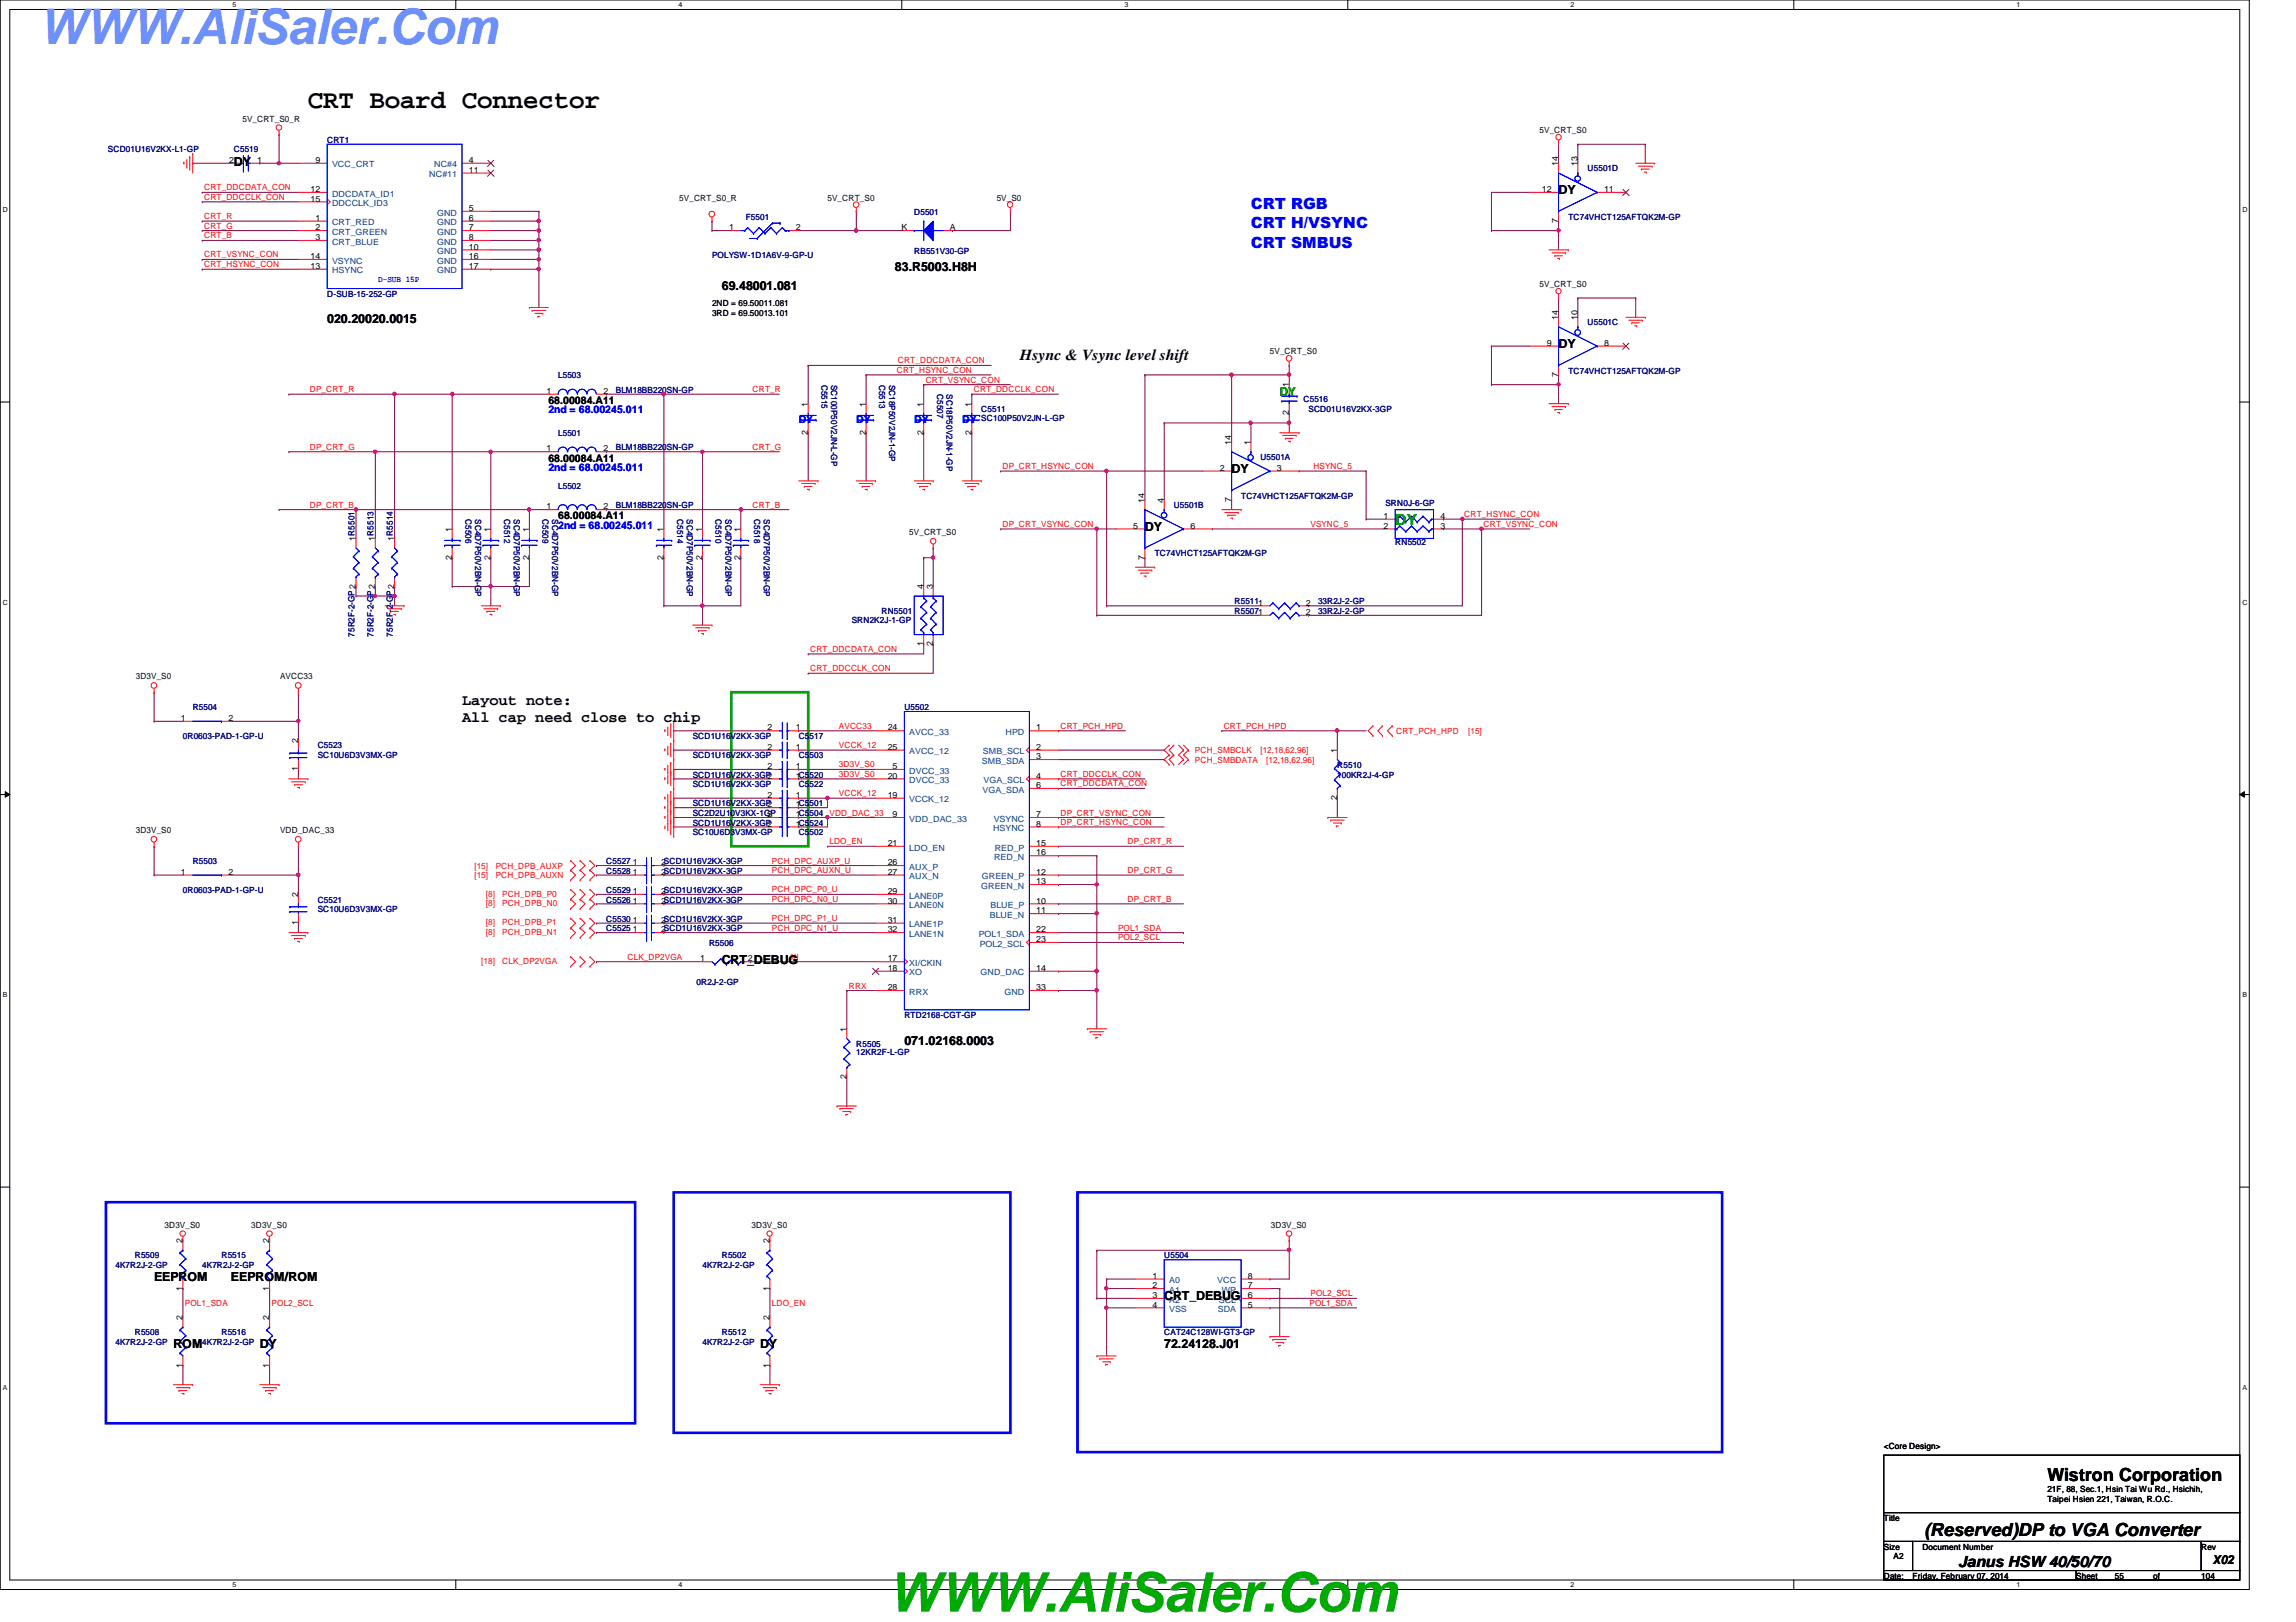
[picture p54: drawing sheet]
<svg xmlns="http://www.w3.org/2000/svg" width="297mm" height="210mm" viewBox="0 0 297 210" stroke-linecap="round" stroke-linejoin="round" font-family="sans-serif">
<defs><g id="words">
<text font-size="7.1" fill="#00ab00" x="114.9" y="208.6">WWW.AliSaler.Com</text>
<text font-size="6.3" fill="#6b91ff" x="5.1" y="5.6">WWW.AliSaler.Com</text>
<text font-size="3.3" x="39.8" y="13.9">CRT Board Connector</text>
<g font-size="2.3">
<text x="264.9" y="191.7">Wistron Corporation</text>
<text x="249" y="198.8">(Reserved)DP to VGA Converter</text>
</g>
<g font-size="2" fill="#00f">
<text x="161.8" y="29.5">CRT H/VSYNC</text>
<text x="161.8" y="27.1">CRT RGB</text>
<text x="161.8" y="32">CRT SMBUS</text>
</g>
<g font-size="2">
<text x="131.9" y="46.6">Hsync &amp; Vsync level shift</text>
<text x="59.8" y="91.2">Layout note:</text>
<text x="59.8" y="93.5">All cap need close to chip</text>
<text x="253.3" y="202.7">Janus HSW 40/50/70</text>
</g>
<text font-size="2" fill="#008000" x="180.5" y="67.9">DY</text>
<g font-size="1.6">
<text x="30.3" y="21.4">DY</text>
<text x="201.6" y="25.1">DY</text>
<text x="115.8" y="35.1">83.R5003.H8H</text>
<text x="42.3" y="41.8">020.20020.0015</text>
<text x="93.4" y="37.6">69.48001.081</text>
<text x="201.6" y="45.1">DY</text>
<text x="159.3" y="61.3">DY</text>
<text x="148.1" y="68.7">DY</text>
<text x="93.4" y="124.7">CRT_DEBUG</text>
<text x="117" y="135.2">071.02168.0003</text>
<text x="19.9" y="165.8">EEPROM</text>
<text x="29.9" y="165.8">EEPROM/ROM</text>
<text x="150.6" y="168.3">CRT_DEBUG</text>
<text x="22.4" y="174.5">ROM</text>
<text x="33.6" y="174.5">DY</text>
<text x="98.3" y="174.5">DY</text>
<text x="150.6" y="174.5">72.24128.J01</text>
<text x="286.3" y="202.4">X02</text>
</g>
<text font-size="1.6" fill="#008000" x="165.6" y="51.3">DY</text>
<g font-size="1.4">
<text x="70.9" y="52.3">68.00084.A11</text>
<text x="70.9" y="59.7">68.00084.A11</text>
<text x="72.2" y="67.2">68.00084.A11</text>
</g>
<g font-size="1.4" fill="#00f">
<text x="70.9" y="53.5">2nd = 68.00245.011</text>
<text x="103.3" y="54.8">DY</text>
<text x="110.8" y="54.8">DY</text>
<text x="118.3" y="54.8">DY</text>
<text x="124.5" y="54.8">DY</text>
<text x="70.9" y="61">2nd = 68.00245.011</text>
<text x="72.2" y="68.5">2nd = 68.00245.011</text>
</g>
<g font-size="1.1">
<text x="31.4" y="15.7">5V_CRT_S0_R</text>
<text x="199.2" y="17.2">5V_CRT_S0</text>
<text x="29.6" y="21.1">2</text>
<text x="33.3" y="21.1">1</text>
<text x="40.8" y="21.1">9</text>
<text x="60.7" y="21.1">4</text>
<text x="60.7" y="22.4">11</text>
<text x="201.6" y="21.5" transform="rotate(-90 201.6 21.5)">14</text>
<text x="204.1" y="21.5" transform="rotate(-90 204.1 21.5)">13</text>
<text x="40.2" y="24.9">12</text>
<text x="40.2" y="26.1">15</text>
<text x="40.8" y="28.6">1</text>
<text x="40.8" y="29.8">2</text>
<text x="60.7" y="27.3">5</text>
<text x="60.7" y="28.6">6</text>
<text x="60.7" y="29.8">7</text>
<text x="87.9" y="26">5V_CRT_S0_R</text>
<text x="94.3" y="29.8">1</text>
<text x="103" y="29.8">2</text>
<text x="107.1" y="26">5V_CRT_S0</text>
<text x="116.6" y="29.8">K</text>
<text x="122.9" y="29.8">A</text>
<text x="128.9" y="26">5V_S0</text>
<text x="199.5" y="24.8">12</text>
<text x="201.6" y="28.9" transform="rotate(-90 201.6 28.9)">7</text>
<text x="207.5" y="24.8">11</text>
<text x="40.2" y="33.5">14</text>
<text x="40.2" y="34.8">13</text>
<text x="40.8" y="31.1">3</text>
<text x="60.7" y="31.1">8</text>
<text x="60.7" y="32.3">10</text>
<text x="60.7" y="33.5">16</text>
<text x="60.7" y="34.8">17</text>
<text x="92.1" y="40.9">3RD = 69.50013.101</text>
<text x="92.1" y="39.6">2ND = 69.50011.081</text>
<text x="199.2" y="37.1">5V_CRT_S0</text>
<text x="201.6" y="41.4" transform="rotate(-90 201.6 41.4)">14</text>
<text x="204.1" y="41.4" transform="rotate(-90 204.1 41.4)">10</text>
<text x="164.3" y="45.8">5V_CRT_S0</text>
<text x="200.1" y="44.7">9</text>
<text x="207.5" y="44.7">8</text>
<text x="70.7" y="51">1</text>
<text x="78.1" y="51">2</text>
<text x="104.5" y="52.6" transform="rotate(-90 104.5 52.6)">1</text>
<text x="112" y="52.6" transform="rotate(-90 112 52.6)">1</text>
<text x="119.5" y="52.6" transform="rotate(-90 119.5 52.6)">1</text>
<text x="125.7" y="52.6" transform="rotate(-90 125.7 52.6)">1</text>
<text x="166.7" y="53.8" transform="rotate(-90 166.7 53.8)">2</text>
<text x="166.7" y="50.1" transform="rotate(-90 166.7 50.1)">1</text>
<text x="201.6" y="48.8" transform="rotate(-90 201.6 48.8)">7</text>
<text x="70.7" y="58.4">1</text>
<text x="78.1" y="58.4">2</text>
<text x="104.5" y="56.3" transform="rotate(-90 104.5 56.3)">2</text>
<text x="112" y="56.3" transform="rotate(-90 112 56.3)">2</text>
<text x="119.5" y="56.3" transform="rotate(-90 119.5 56.3)">2</text>
<text x="125.7" y="56.3" transform="rotate(-90 125.7 56.3)">2</text>
<text x="159.3" y="57.6" transform="rotate(-90 159.3 57.6)">14</text>
<text x="161.8" y="57.6" transform="rotate(-90 161.8 57.6)">1</text>
<text x="70.7" y="65.9">1</text>
<text x="78.1" y="65.9">2</text>
<text x="148.1" y="65.1" transform="rotate(-90 148.1 65.1)">14</text>
<text x="150.6" y="65.1" transform="rotate(-90 150.6 65.1)">4</text>
<text x="157.8" y="60.9">2</text>
<text x="159.3" y="65" transform="rotate(-90 159.3 65)">7</text>
<text x="165.2" y="60.9">3</text>
<text x="46" y="70" transform="rotate(-90 46 70)">1R5501</text>
<text x="48.5" y="70" transform="rotate(-90 48.5 70)">1R5513</text>
<text x="51" y="70" transform="rotate(-90 51 70)">1R5514</text>
<text x="58.5" y="68.8" transform="rotate(-90 58.5 68.8)">1</text>
<text x="63.5" y="68.8" transform="rotate(-90 63.5 68.8)">1</text>
<text x="68.4" y="68.8" transform="rotate(-90 68.4 68.8)">1</text>
<text x="85.8" y="68.8" transform="rotate(-90 85.8 68.8)">1</text>
<text x="90.8" y="68.8" transform="rotate(-90 90.8 68.8)">1</text>
<text x="95.8" y="68.8" transform="rotate(-90 95.8 68.8)">1</text>
<text x="117.6" y="69.3">5V_CRT_S0</text>
<text x="146.6" y="68.4">5</text>
<text x="154" y="68.4">6</text>
<text x="179" y="67.1">1</text>
<text x="179" y="68.4">2</text>
<text x="186.3" y="68.4">3</text>
<text x="186.3" y="67.1">4</text>
<text x="58.5" y="72.4" transform="rotate(-90 58.5 72.4)">2</text>
<text x="63.5" y="72.4" transform="rotate(-90 63.5 72.4)">2</text>
<text x="68.4" y="72.4" transform="rotate(-90 68.4 72.4)">2</text>
<text x="85.8" y="72.4" transform="rotate(-90 85.8 72.4)">2</text>
<text x="90.8" y="72.4" transform="rotate(-90 90.8 72.4)">2</text>
<text x="95.8" y="72.4" transform="rotate(-90 95.8 72.4)">2</text>
<text x="119.5" y="76.2" transform="rotate(-90 119.5 76.2)">4</text>
<text x="120.7" y="76.2" transform="rotate(-90 120.7 76.2)">3</text>
<text x="148.1" y="72.4" transform="rotate(-90 148.1 72.4)">7</text>
<text x="119.5" y="83.7" transform="rotate(-90 119.5 83.7)">1</text>
<text x="120.7" y="83.7" transform="rotate(-90 120.7 83.7)">2</text>
<text x="168.9" y="79.6">2</text>
<text x="168.9" y="78.4">2</text>
<text x="17.6" y="87.9">3D3V_S0</text>
<text x="36.2" y="87.9">AVCC33</text>
<text x="23.4" y="93.3">1</text>
<text x="29.5" y="93.3">2</text>
<text x="99.3" y="94.5">2</text>
<text x="103" y="94.5">1</text>
<text x="114.8" y="94.5">24</text>
<text x="134.1" y="94.5">1</text>
<text x="38.6" y="99.8" transform="rotate(-90 38.6 99.8)">1</text>
<text x="38.6" y="96.2" transform="rotate(-90 38.6 96.2)">2</text>
<text x="99.3" y="97">2</text>
<text x="99.3" y="99.5">2</text>
<text x="103" y="97">1</text>
<text x="103" y="99.5">1</text>
<text x="103" y="100.8">1C5520</text>
<text x="114.8" y="100.8">20</text>
<text x="114.8" y="97">25</text>
<text x="115.5" y="99.5">5</text>
<text x="134.1" y="97">2</text>
<text x="134.1" y="102">6</text>
<text x="134.1" y="100.8">4</text>
<text x="134.1" y="98.3">3</text>
<text x="173" y="97.4" transform="rotate(-90 173 97.4)">1</text>
<text x="17.6" y="107.8">3D3V_S0</text>
<text x="36.2" y="107.8">VDD_DAC_33</text>
<text x="99.3" y="105.7">2</text>
<text x="99.3" y="103.3">2</text>
<text x="103" y="104.5">1C5501</text>
<text x="103" y="105.7">1C5504</text>
<text x="103" y="103.3">1</text>
<text x="103" y="107">1C5524</text>
<text x="114.8" y="103.3">19</text>
<text x="115.5" y="105.7">9</text>
<text x="134.1" y="105.7">7</text>
<text x="134.1" y="107">8</text>
<text x="173" y="103.5" transform="rotate(-90 173 103.5)">2</text>
<text x="23.4" y="113.2">1</text>
<text x="29.5" y="113.2">2</text>
<text x="81.9" y="112">1</text>
<text x="81.9" y="113.2">1</text>
<text x="85.6" y="112">2SCD1U16V2KX-3GP</text>
<text x="85.6" y="113.2">2SCD1U16V2KX-3GP</text>
<text x="114.8" y="109.5">21</text>
<text x="114.8" y="112">26</text>
<text x="114.8" y="113.2">27</text>
<text x="134.1" y="110.7">16</text>
<text x="134.1" y="109.5">15</text>
<text x="134.1" y="113.2">12</text>
<text x="38.6" y="119.8" transform="rotate(-90 38.6 119.8)">1</text>
<text x="38.6" y="116.1" transform="rotate(-90 38.6 116.1)">2</text>
<text x="81.9" y="119.4">1</text>
<text x="81.9" y="115.7">1</text>
<text x="81.9" y="116.9">1</text>
<text x="85.6" y="119.4">2SCD1U16V2KX-3GP</text>
<text x="85.6" y="115.7">2SCD1U16V2KX-3GP</text>
<text x="85.6" y="116.9">2SCD1U16V2KX-3GP</text>
<text x="114.8" y="115.7">29</text>
<text x="114.8" y="116.9">30</text>
<text x="114.8" y="119.4">31</text>
<text x="134.1" y="116.9">10</text>
<text x="134.1" y="114.4">13</text>
<text x="134.1" y="118.2">11</text>
<text x="81.9" y="120.6">1</text>
<text x="85.6" y="120.6">2SCD1U16V2KX-3GP</text>
<text x="90.6" y="124.4">1</text>
<text x="96.7" y="124.4">2</text>
<text x="114.8" y="124.4">17</text>
<text x="114.8" y="125.6">18</text>
<text x="114.8" y="120.7">32</text>
<text x="134.1" y="120.7">22</text>
<text x="134.1" y="121.9">23</text>
<text x="134.1" y="125.6">14</text>
<text x="114.8" y="128.1">28</text>
<text x="134.1" y="128.1">33</text>
<text x="109.5" y="133.5" transform="rotate(-90 109.5 133.5)">1</text>
<text x="109.5" y="139.7" transform="rotate(-90 109.5 139.7)">2</text>
<text x="21.3" y="158.9">3D3V_S0</text>
<text x="23.6" y="160.9" transform="rotate(-90 23.6 160.9)">2</text>
<text x="32.5" y="158.9">3D3V_S0</text>
<text x="34.8" y="160.9" transform="rotate(-90 34.8 160.9)">2</text>
<text x="97.2" y="158.9">3D3V_S0</text>
<text x="99.6" y="160.9" transform="rotate(-90 99.6 160.9)">2</text>
<text x="164.4" y="158.9">3D3V_S0</text>
<text x="23.6" y="167" transform="rotate(-90 23.6 167)">1</text>
<text x="34.8" y="167" transform="rotate(-90 34.8 167)">1</text>
<text x="99.6" y="167" transform="rotate(-90 99.6 167)">1</text>
<text x="149.1" y="165.5">1</text>
<text x="149.1" y="166.7">2</text>
<text x="149.1" y="168">3</text>
<text x="161.5" y="168">6</text>
<text x="161.5" y="165.5">8</text>
<text x="161.5" y="166.7">7</text>
<text x="23.6" y="170.9" transform="rotate(-90 23.6 170.9)">2</text>
<text x="34.8" y="170.9" transform="rotate(-90 34.8 170.9)">2</text>
<text x="99.6" y="170.9" transform="rotate(-90 99.6 170.9)">2</text>
<text x="149.1" y="169.2">4</text>
<text x="161.5" y="169.2">5</text>
<text x="23.6" y="177" transform="rotate(-90 23.6 177)">1</text>
<text x="34.8" y="177" transform="rotate(-90 34.8 177)">1</text>
<text x="99.6" y="177" transform="rotate(-90 99.6 177)">1</text>
<text x="243.7" y="187.5">&lt;Core Design&gt;</text>
<text x="243.7" y="196.8">Title</text>
<text x="264.9" y="193.1">21F, 88, Sec.1, Hsin Tai Wu Rd., Hsichih,</text>
<text x="264.9" y="194.4">Taipei Hsien 221, Taiwan, R.O.C.</text>
<text x="243.7" y="200.5">Size</text>
<text x="245" y="201.8">A2</text>
<text x="248.7" y="200.5">Document Number</text>
<text x="284.8" y="200.5">Rev</text>
<text x="243.7" y="204.3">Date:</text>
<text x="247.4" y="204.3">Friday, February 07, 2014</text>
<text x="268.6" y="204.3">Sheet</text>
<text x="273.6" y="204.3">55</text>
<text x="278.6" y="204.3">of</text>
<text x="284.8" y="204.3">104</text>
</g>
<g font-size="1.1" fill="#000080">
<text x="14" y="19.7">SCD01U16V2KX-L1-GP</text>
<text x="30.3" y="19.7">C5519</text>
<text x="42.3" y="18.5">CRT1</text>
<text x="205.4" y="22.2">U5501D</text>
<text x="96.5" y="28.5">F5501</text>
<text x="118.3" y="27.8">D5501</text>
<text x="202.9" y="28.4">TC74VHCT125AFTQK2M-GP</text>
<text x="92.1" y="33.4">POLYSW-1D1A6V-9-GP-U</text>
<text x="118.3" y="32.9">RB551V30-GP</text>
<text x="42.3" y="38.4">D-SUB-15-252-GP</text>
<text x="205.4" y="42.1">U5501C</text>
<text x="72.2" y="49">L5503</text>
<text x="79.7" y="50.8">BLM18BB220SN-GP</text>
<text x="106.3" y="49.8" transform="rotate(90 106.3 49.8)">C5515</text>
<text x="107.5" y="49.8" transform="rotate(90 107.5 49.8)">SC100P50V2JN-L-GP</text>
<text x="113.7" y="49.8" transform="rotate(90 113.7 49.8)">C5513</text>
<text x="115" y="49.8" transform="rotate(90 115 49.8)">SC18P50V2JN-1-GP</text>
<text x="121.2" y="51" transform="rotate(90 121.2 51)">C5507</text>
<text x="122.5" y="51" transform="rotate(90 122.5 51)">SC18P50V2JN-1-GP</text>
<text x="127" y="53.3">C5511</text>
<text x="168.7" y="52.1">C5516</text>
<text x="169.3" y="53.3">SCD01U16V2KX-3GP</text>
<text x="202.9" y="48.3">TC74VHCT125AFTQK2M-GP</text>
<text x="72.2" y="56.4">L5501</text>
<text x="79.7" y="58.3">BLM18BB220SN-GP</text>
<text x="127" y="54.4">SC100P50V2JN-L-GP</text>
<text x="163.1" y="59.5">U5501A</text>
<text x="72.2" y="63.3">L5502</text>
<text x="79.7" y="65.7">BLM18BB220SN-GP</text>
<text x="151.8" y="65.7">U5501B</text>
<text x="160.6" y="64.5">TC74VHCT125AFTQK2M-GP</text>
<text x="179.2" y="65.5">SRN0J-6-GP</text>
<text x="60.2" y="67.2" transform="rotate(90 60.2 67.2)">C5506</text>
<text x="61.5" y="67.2" transform="rotate(90 61.5 67.2)">SC4D7P50V2BN-GP</text>
<text x="65.2" y="67.2" transform="rotate(90 65.2 67.2)">C5512</text>
<text x="66.5" y="67.2" transform="rotate(90 66.5 67.2)">SC4D7P50V2BN-GP</text>
<text x="70.2" y="67.2" transform="rotate(90 70.2 67.2)">C5509</text>
<text x="71.5" y="67.2" transform="rotate(90 71.5 67.2)">SC4D7P50V2BN-GP</text>
<text x="87.6" y="67.2" transform="rotate(90 87.6 67.2)">C5514</text>
<text x="88.9" y="67.2" transform="rotate(90 88.9 67.2)">SC4D7P50V2BN-GP</text>
<text x="92.6" y="67.2" transform="rotate(90 92.6 67.2)">C5510</text>
<text x="93.8" y="67.2" transform="rotate(90 93.8 67.2)">SC4D7P50V2BN-GP</text>
<text x="97.6" y="67.2" transform="rotate(90 97.6 67.2)">C5518</text>
<text x="98.8" y="67.2" transform="rotate(90 98.8 67.2)">SC4D7P50V2BN-GP</text>
<text x="149.4" y="72">TC74VHCT125AFTQK2M-GP</text>
<text x="180.5" y="70.5">RN5502</text>
<text x="45.8" y="82.4" transform="rotate(-90 45.8 82.4)">75R2F-2-GP 2</text>
<text x="48.3" y="82.4" transform="rotate(-90 48.3 82.4)">75R2F-2-GP 2</text>
<text x="50.8" y="82.4" transform="rotate(-90 50.8 82.4)">75R2F-2-GP 2</text>
<text x="110.2" y="80.7">SRN2K2J-1-GP</text>
<text x="114" y="79.5">RN5501</text>
<text x="159.7" y="79.5">R55071</text>
<text x="159.7" y="78.2">R55111</text>
<text x="170.5" y="79.5">33R2J-2-GP</text>
<text x="170.5" y="78.2">33R2J-2-GP</text>
<text x="23.7" y="95.6">0R0603-PAD-1-GP-U</text>
<text x="24.9" y="91.9">R5504</text>
<text x="89.6" y="95.6">SCD1U16V2KX-3GP</text>
<text x="103.3" y="95.6">C5517</text>
<text x="117" y="91.9">U5502</text>
<text x="41.1" y="96.9">C5523</text>
<text x="41.1" y="98.1">SC10U6D3V3MX-GP</text>
<text x="89.6" y="98.1">SCD1U16V2KX-3GP</text>
<text x="89.6" y="100.6">SCD1U16V2KX-3GP2</text>
<text x="89.6" y="101.9">SCD1U16V2KX-3GP</text>
<text x="103.3" y="98.1">C5503</text>
<text x="103.3" y="101.9">C5522</text>
<text x="173" y="99.4">R5510</text>
<text x="173" y="100.6">100KR2J-4-GP</text>
<text x="89.6" y="105.6">SC2D2U10V3KX-1GP</text>
<text x="89.6" y="106.8">SCD1U16V2KX-3GP2</text>
<text x="89.6" y="104.4">SCD1U16V2KX-3GP2</text>
<text x="24.9" y="111.8">R5503</text>
<text x="78.4" y="111.8">C5527</text>
<text x="78.4" y="113.1">C5528</text>
<text x="89.6" y="108.1">SC10U6D3V3MX-GP</text>
<text x="103.3" y="108.1">C5502</text>
<text x="23.7" y="115.5">0R0603-PAD-1-GP-U</text>
<text x="41.1" y="116.8">C5521</text>
<text x="41.1" y="118">SC10U6D3V3MX-GP</text>
<text x="78.4" y="119.3">C5530</text>
<text x="78.4" y="115.5">C5529</text>
<text x="78.4" y="116.8">C5526</text>
<text x="78.4" y="120.5">C5525</text>
<text x="91.7" y="122.4">R5506</text>
<text x="90.1" y="127.5">0R2J-2-GP</text>
<text x="117" y="131.7">RTD2168-CGT-GP</text>
<text x="110.8" y="135.5">R5505</text>
<text x="110.8" y="136.6">12KR2F-L-GP</text>
<text x="14.9" y="164.1">4K7R2J-2-GP</text>
<text x="17.4" y="162.9">R5509</text>
<text x="26.2" y="164.1">4K7R2J-2-GP</text>
<text x="28.7" y="162.9">R5515</text>
<text x="90.9" y="164.1">4K7R2J-2-GP</text>
<text x="93.4" y="162.9">R5502</text>
<text x="150.6" y="162.9">U5504</text>
<text x="17.4" y="172.8">R5508</text>
<text x="28.7" y="172.8">R5516</text>
<text x="93.4" y="172.8">R5512</text>
<text x="150.6" y="172.8">CAT24C128WI-GT3-GP</text>
<text x="14.9" y="174">4K7R2J-2-GP</text>
<text x="26.2" y="174">4K7R2J-2-GP</text>
<text x="90.9" y="174">4K7R2J-2-GP</text>
</g>
<g font-size="1.1" fill="#004080">
<text x="43" y="21.7">VCC_CRT</text>
<text x="55.5" y="22.9">NC#11</text>
<text x="56.2" y="21.7">NC#4</text>
<text x="43" y="29.2">CRT_RED</text>
<text x="43" y="25.4">DDCDATA_ID1</text>
<text x="43" y="26.7">DDCCLK_ID3</text>
<text x="56.6" y="27.9">GND</text>
<text x="56.6" y="29.2">GND</text>
<text x="43" y="30.4">CRT_GREEN</text>
<text x="43" y="31.7">CRT_BLUE</text>
<text x="43" y="34.1">VSYNC</text>
<text x="43" y="35.4">HSYNC</text>
<text x="56.6" y="30.4">GND</text>
<text x="56.6" y="31.7">GND</text>
<text x="56.6" y="32.9">GND</text>
<text x="56.6" y="34.1">GND</text>
<text x="56.6" y="35.4">GND</text>
<text x="117.6" y="95.1">AVCC_33</text>
<text x="130.1" y="95.1">HPD</text>
<text x="117.6" y="100.1">DVCC_33</text>
<text x="117.6" y="101.3">DVCC_33</text>
<text x="117.6" y="97.6">AVCC_12</text>
<text x="127" y="98.8">SMB_SDA</text>
<text x="127.2" y="97.6">SMB_SCL</text>
<text x="127.3" y="101.3">VGA_SCL</text>
<text x="117.6" y="106.3">VDD_DAC_33</text>
<text x="117.6" y="103.8">VCCK_12</text>
<text x="127.1" y="102.6">VGA_SDA</text>
<text x="128.5" y="107.6">HSYNC</text>
<text x="128.6" y="106.3">VSYNC</text>
<text x="117.6" y="110.1">LDO_EN</text>
<text x="117.6" y="112.6">AUX_P</text>
<text x="117.6" y="113.8">AUX_N</text>
<text x="127" y="113.8">GREEN_P</text>
<text x="128.6" y="111.3">RED_N</text>
<text x="128.7" y="110.1">RED_P</text>
<text x="117.6" y="116.3">LANE0P</text>
<text x="117.6" y="117.5">LANE0N</text>
<text x="127" y="115">GREEN_N</text>
<text x="128.1" y="118.8">BLUE_N</text>
<text x="128.1" y="117.5">BLUE_P</text>
<text x="117.6" y="125">XI/CKIN</text>
<text x="117.6" y="120">LANE1P</text>
<text x="117.6" y="121.2">LANE1N</text>
<text x="126.6" y="121.2">POL1_SDA</text>
<text x="126.7" y="122.5">POL2_SCL</text>
<text x="117.6" y="126.2">XO</text>
<text x="117.6" y="128.7">RRX</text>
<text x="126.9" y="126.2">GND_DAC</text>
<text x="130" y="128.7">GND</text>
<text x="151.3" y="166.1">A0</text>
<text x="151.3" y="167.3">A1</text>
<text x="157.5" y="166.1">VCC</text>
<text x="158.1" y="167.3">WP</text>
<text x="151.3" y="168.6">A2</text>
<text x="151.3" y="169.8">VSS</text>
<text x="157.6" y="169.8">SDA</text>
<text x="157.7" y="168.6">SCL</text>
</g>
<g font-size="1.1" fill="#f00">
<text x="26.4" y="29.6">CRT_G</text>
<text x="26.4" y="28.4">CRT_R</text>
<text x="26.4" y="24.6">CRT_DDCDATA_CON</text>
<text x="26.4" y="25.9">CRT_DDCCLK_CON</text>
<text x="26.4" y="30.9">CRT_B</text>
<text x="26.4" y="34.6">CRT_HSYNC_CON</text>
<text x="26.4" y="33.3">CRT_VSYNC_CON</text>
<text x="116.2" y="47">CRT_DDCDATA_CON</text>
<text x="40.1" y="50.8">DP_CRT_R</text>
<text x="97.4" y="50.8">CRT_R</text>
<text x="116" y="48.3">CRT_HSYNC_CON</text>
<text x="119.8" y="49.5">CRT_VSYNC_CON</text>
<text x="126" y="50.8">CRT_DDCCLK_CON</text>
<text x="40.1" y="58.2">DP_CRT_G</text>
<text x="97.4" y="58.2">CRT_G</text>
<text x="40.1" y="65.7">DP_CRT_B</text>
<text x="97.4" y="65.7">CRT_B</text>
<text x="129.7" y="60.7">DP_CRT_HSYNC_CON</text>
<text x="169.9" y="60.7">HSYNC_5</text>
<text x="129.7" y="68.2">DP_CRT_VSYNC_CON</text>
<text x="169.5" y="68.2">VSYNC_5</text>
<text x="189.4" y="66.9">CRT_HSYNC_CON</text>
<text x="191.9" y="68.2">CRT_VSYNC_CON</text>
<text x="104.8" y="86.9">CRT_DDCCLK_CON</text>
<text x="104.8" y="84.4">CRT_DDCDATA_CON</text>
<text x="108.5" y="94.3">AVCC33</text>
<text x="137.2" y="94.3">CRT_PCH_HPD</text>
<text x="158.3" y="94.3">CRT_PCH_HPD</text>
<text x="180.6" y="95">CRT_PCH_HPD</text>
<text x="189.9" y="95">[15]</text>
<text x="108.5" y="96.8">VCCK_12</text>
<text x="108.5" y="99.3">3D3V_S0</text>
<text x="108.5" y="100.5">3D3V_S0</text>
<text x="137.2" y="100.5">CRT_DDCCLK_CON</text>
<text x="137.2" y="101.8">CRT_DDCDATA_CON</text>
<text x="154.6" y="97.5">PCH_SMBCLK</text>
<text x="154.6" y="98.8">PCH_SMBDATA</text>
<text x="163.1" y="97.5">[12,18,62,96]</text>
<text x="163.8" y="98.8">[12,18,62,96]</text>
<text x="107.3" y="105.5">VDD_DAC_33</text>
<text x="108.5" y="103">VCCK_12</text>
<text x="137.2" y="105.5">DP_CRT_VSYNC_CON</text>
<text x="137.2" y="106.8">DP_CRT_HSYNC_CON</text>
<text x="61.4" y="112.4">[15]</text>
<text x="61.4" y="113.7">[15]</text>
<text x="64.1" y="112.4">PCH_DPB_AUXP</text>
<text x="64.1" y="113.7">PCH_DPB_AUXN</text>
<text x="99.9" y="113">PCH_DPC_AUXN_U</text>
<text x="99.9" y="111.8">PCH_DPC_AUXP_U</text>
<text x="107.3" y="109.3">LDO_EN</text>
<text x="145.9" y="109.3">DP_CRT_R</text>
<text x="145.9" y="113">DP_CRT_G</text>
<text x="62.9" y="117.3">[8]</text>
<text x="62.9" y="116">[8]</text>
<text x="62.9" y="119.8">[8]</text>
<text x="65" y="117.3">PCH_DPB_N0</text>
<text x="65" y="116">PCH_DPB_P0</text>
<text x="65" y="119.8">PCH_DPB_P1</text>
<text x="99.9" y="119.2">PCH_DPC_P1_U</text>
<text x="99.9" y="116.7">PCH_DPC_N0_U</text>
<text x="99.9" y="115.5">PCH_DPC_P0_U</text>
<text x="145.9" y="116.7">DP_CRT_B</text>
<text x="62.3" y="124.8">[18]</text>
<text x="62.9" y="121">[8]</text>
<text x="65" y="124.8">CLK_DP2VGA</text>
<text x="65" y="121">PCH_DPB_N1</text>
<text x="81.2" y="124.2">CLK_DP2VGA</text>
<text x="99.9" y="120.4">PCH_DPC_N1_U</text>
<text x="102.3" y="124.2">XI</text>
<text x="144.6" y="121.7">POL2_SCL</text>
<text x="144.6" y="120.4">POL1_SDA</text>
<text x="109.8" y="127.9">RRX</text>
<text x="169.5" y="167.8">POL2_SCL</text>
<text x="23.9" y="169">POL1_SDA</text>
<text x="35.1" y="169">POL2_SCL</text>
<text x="99.9" y="169">LDO_EN</text>
<text x="169.4" y="169">POL1_SDA</text>
</g>
<text font-size="1.1" fill="#00f" x="48.9" y="36.5">D-SUB 15P</text>
<g font-size=".9">
<text x="30.1" y=".9">5</text>
<text x="87.8" y=".9">4</text>
<text x="145.5" y=".9">3</text>
<text x="203.2" y=".9">2</text>
<text x="260.9" y=".9">1</text>
<text x=".4" y="27.4">D</text>
<text x="290.1" y="27.4">D</text>
<text x=".4" y="78.2">C</text>
<text x="290.1" y="78.2">C</text>
<text x=".4" y="129">B</text>
<text x="290.1" y="129">B</text>
<text x=".4" y="179.8">A</text>
<text x="290.1" y="179.8">A</text>
<text x="30.1" y="205.4">5</text>
<text x="87.8" y="205.4">4</text>
<text x="145.5" y="205.4">3</text>
<text x="203.2" y="205.4">2</text>
<text x="260.9" y="205.4">1</text>
</g>
</g></defs>
<path d="M0 0h291v205.7h-291zM1.3 1.2h288.5v203.3h-288.5z" fill="none" stroke="#000" stroke-width=".13"/>
<g fill="#fff">
<path d="M30.1 .1h.5v1h-.5z"/>
<path d="M30.1 204.6h.5v1h-.5z"/>
</g>
<path d="M59 0v1.2M59 204.5v1.2" fill="none" stroke="#000" stroke-width=".13"/>
<g fill="#fff">
<path d="M87.8 .1h.5v1h-.5z"/>
<path d="M87.8 204.6h.5v1h-.5z"/>
</g>
<path d="M116.7 0v1.2M116.7 204.5v1.2" fill="none" stroke="#000" stroke-width=".13"/>
<g fill="#fff">
<path d="M145.5 .1h.5v1h-.5z"/>
<path d="M145.5 204.6h.5v1h-.5z"/>
</g>
<path d="M174.4 0v1.2M174.4 204.5v1.2" fill="none" stroke="#000" stroke-width=".13"/>
<g fill="#fff">
<path d="M203.2 .1h.5v1h-.5z"/>
<path d="M203.2 204.6h.5v1h-.5z"/>
</g>
<path d="M232.1 0v1.2M232.1 204.5v1.2" fill="none" stroke="#000" stroke-width=".13"/>
<g fill="#fff">
<path d="M260.9 .1h.5v1h-.5z"/>
<path d="M260.9 204.6h.5v1h-.5z"/>
<path d="M.4 26.6h.6v1h-.6z"/>
<path d="M290.1 26.6h.6v1h-.6z"/>
<path d="M.4 77.4h.6v1h-.6z"/>
<path d="M290.1 77.4h.6v1h-.6z"/>
</g>
<path d="M0 52h1.3M289.8 52h1.2" fill="none" stroke="#000" stroke-width=".13"/>
<g fill="#fff">
<path d="M.4 128.2h.6v1h-.6z"/>
<path d="M290.1 128.2h.6v1h-.6z"/>
</g>
<path d="M0 102.8h1.3M.7 102.4l.6 .4-.6 .4zM289.8 102.8h1.2M289.8 102.8l.6-.4v.8z" fill="none" stroke="#000" stroke-width=".13"/>
<path d="M.7 102.4l.6 .4-.6 .4zM289.8 102.8l.6-.4v.8z" fill="#000"/>
<g fill="#fff">
<path d="M.4 179h.5v1h-.5z"/>
<path d="M290.1 179h.6v1h-.6z"/>
</g>
<path d="M0 153.6h1.3M289.8 153.6h1.2" fill="none" stroke="#000" stroke-width=".13"/>
<path d="M77.2 124.5h.1M77.2 124.5h13.7M97.1 124.5h16.2M97.1 124.5h.1M143.2 165.5h3.7M143.2 165.5h.1M143.2 169.2h.1M143.2 165.5v1.3M143.2 169.2v6.3M164.3 165.5h.1M166.8 161.8h.1M166.8 161.8v3.7h-2.5" fill="none" stroke="#800040" stroke-width=".13"/>
<path d="M143 169.1h.3v.1v.2l-.2 .1-.1-.1z" fill-rule="evenodd" fill="#f0f"/>
<path d="M143 169.1h.3v.1v.2l-.2 .1-.1-.1z" fill="none" stroke="#f0f" stroke-width=".13"/>
<path d="M26.2 29.8h12.4M26.2 28.6h12.4M26.2 29.8h.1M26.2 28.6h.1M141.9 161.8h24.9M141.9 161.8h.1M141.9 161.8v6.2" fill="none" stroke="#800040" stroke-width=".13"/>
<path d="M166.6 161.6h.3l.1 .2-.1 .1-.2 .1-.1-.1z" fill-rule="evenodd" fill="#f0f"/>
<path d="M166.6 161.6h.3l.1 .2-.1 .1-.2 .1-.1-.1z" fill="none" stroke="#f0f" stroke-width=".13"/>
<path d="M136.9 105.8h13.7M136.9 117h16.2M136.9 109.5h16.2M136.9 105.8h.1M136.9 117h.1M136.9 109.5h.1M143.2 166.8h3.7M143.2 166.8h.1M164.3 166.8h1.3M165.6 166.8h.1M166.8 160.5h.1M166.8 160.5v1.3" fill="none" stroke="#800040" stroke-width=".13"/>
<path d="M143 166.6h.3v.1v.2l-.2 .1-.1-.1z" fill-rule="evenodd" fill="#f0f"/>
<path d="M143 166.6h.3v.1v.2l-.2 .1-.1-.1z" fill="none" stroke="#f0f" stroke-width=".13"/>
<g fill="none" stroke="#800040" stroke-width=".13">
<path d="M26.2 31.1h12.4M26.2 31.1h.1M63.5 33.6h6.2M69.7 33.6h.1M69.7 34.8h.1M69.7 33.6v1.2M103.3 97.1h10M103.3 97.1h.1M136.9 94.6h8.7M136.9 94.6h.1M136.9 97.1h13.7M150.6 97.1h.1"/>
<path d="M87.2 103.3h.1M87.2 103.3h12.4M107.1 103.3h6.2M107.1 109.5h6.2M107.1 103.3h.1M107.1 109.5h.1M136.9 107h13.7M136.9 107h.1M143.2 166.8h.1M143.2 166.8v2.4"/>
</g>
<path d="M69.5 34.6h.4v.2v.2l-.2 .1-.2-.1z" fill-rule="evenodd" fill="#f0f"/>
<path d="M69.5 34.6h.4v.2v.2l-.2 .1-.2-.1z" fill="none" stroke="#f0f" stroke-width=".13"/>
<path d="M36.1 17.4h.1M36.1 17.4v3.7M29.9 93.3h8.7M38.6 93.3h.1M136.9 113.2h16.2M136.9 113.2h.1" fill="none" stroke="#800040" stroke-width=".13"/>
<path d="M38.4 93.1h.3l.1 .2-.1 .1-.1 .1-.2-.1z" fill-rule="evenodd" fill="#f0f"/>
<path d="M38.4 93.1h.3l.1 .2-.1 .1-.1 .1-.2-.1z" fill="none" stroke="#f0f" stroke-width=".13"/>
<g fill="none" stroke="#800040" stroke-width=".13">
<path d="M26.2 34.8h12.4M26.2 33.6h12.4M26.2 34.8h.1M26.2 33.6h.1M119.5 72.2h1.2M119.5 72.2h.1M119.5 72.2v3.7M120.7 72.2h.1M120.7 72.2v3.7M38.6 89.6h.1M38.6 89.6v3.7M87.2 97.1h.1"/>
<path d="M87.2 97.1h12.4M87.2 107h.1M87.2 104.5h.1M87.2 107h12.4M87.2 104.5h12.4M136.9 110.7h5M136.9 114.5h5M136.9 100.8h11.2M136.9 102h11.2M136.9 100.8h.1M136.9 110.7h.1M136.9 114.5h.1"/>
<path d="M136.9 102h.1M99.6 166.8h.1M99.6 166.8v3.7M165.6 166.8h.1M165.6 166.8v6.2"/>
</g>
<path d="M120.6 72h.3v.1v.2l-.2 .1-.1-.1z" fill-rule="evenodd" fill="#f0f"/>
<path d="M120.6 72h.3v.1v.2l-.2 .1-.1-.1z" fill="none" stroke="#f0f" stroke-width=".13"/>
<path d="M36.1 21.1h.1M36.1 21.1h2.5M136.9 98.3h13.7M150.6 98.3h.1" fill="none" stroke="#800040" stroke-width=".13"/>
<path d="M35.9 21h.3l.1 .1-.1 .2h-.1h-.2z" fill-rule="evenodd" fill="#f0f"/>
<path d="M35.9 21h.3l.1 .1-.1 .2h-.1h-.2z" fill="none" stroke="#f0f" stroke-width=".13"/>
<g fill="none" stroke="#800040" stroke-width=".13">
<path d="M33.6 21.1h.1M33.6 21.1h2.5M201.6 49.8h.1M201.6 48.5h.1M201.6 48.5v3.7M120.7 70.9h.1M120.7 70.9v1.3M104.6 87.1h16.1M104.6 87.1h.1M104.6 84.6h.1M104.6 84.6h14.9M141.9 114.5h.1"/>
<path d="M141.9 114.5v3.7"/>
</g>
<path d="M141.7 114.3h.3l.1 .2-.1 .1-.1 .1-.2-.1z" fill-rule="evenodd" fill="#f0f"/>
<path d="M141.7 114.3h.3l.1 .2-.1 .1-.1 .1-.2-.1z" fill="none" stroke="#f0f" stroke-width=".13"/>
<g fill="none" stroke="#800040" stroke-width=".13">
<path d="M201.6 18.7h.1M201.6 18.7v2.4M204.1 18.7h.1M204.1 18.7v2.4M204.1 18.7h8.7M212.8 18.7h.1M212.8 18.7v2.4M51.1 51h7.4M51.1 51h.1M193 44.8h.1M193 44.8h4.9M58.5 75.9h.1"/>
<path d="M58.5 75.9h5M19.9 89.6h.1M19.9 89.6v3.7M119.5 83.4h.1M119.5 83.4v1.2M120.7 83.4h.1M120.7 83.4v3.7M136.9 122h16.2M153.1 122h.1"/>
</g>
<path d="M50.9 50.8h.3l.1 .2-.1 .1-.2 .1-.1-.1z" fill-rule="evenodd" fill="#f0f"/>
<path d="M50.9 50.8h.3l.1 .2-.1 .1-.2 .1-.1-.1z" fill="none" stroke="#f0f" stroke-width=".13"/>
<path d="M48.6 58.5h.1M48.6 58.5h14.9" fill="none" stroke="#800040" stroke-width=".13"/>
<path d="M48.4 58.3h.3l.1 .2-.1 .1-.2 .1-.1-.1z" fill-rule="evenodd" fill="#f0f"/>
<path d="M48.4 58.3h.3l.1 .2-.1 .1-.2 .1-.1-.1z" fill="none" stroke="#f0f" stroke-width=".13"/>
<path d="M48.6 58.5h.1M48.6 58.5v11.2M46.1 66h.1M46.1 66h22.4M90.9 78.4h4.9M90.9 78.4h.1" fill="none" stroke="#800040" stroke-width=".13"/>
<path d="M90.7 78.2h.3l.1 .2-.1 .1-.2 .1-.1-.1z" fill-rule="evenodd" fill="#f0f"/>
<path d="M90.7 78.2h.3l.1 .2-.1 .1-.2 .1-.1-.1z" fill="none" stroke="#f0f" stroke-width=".13"/>
<path d="M193 44.8h.1M193 49.8h.1M193 44.8v5M193 49.8h8.6" fill="none" stroke="#800040" stroke-width=".13"/>
<path d="M201.5 49.6h.3v.1v.2l-.2 .1-.1-.1z" fill-rule="evenodd" fill="#f0f"/>
<path d="M201.5 49.6h.3v.1v.2l-.2 .1-.1-.1z" fill="none" stroke="#f0f" stroke-width=".13"/>
<path d="M58.5 51h12.4M58.5 51h.1" fill="none" stroke="#800040" stroke-width=".13"/>
<path d="M58.3 50.8h.3l.1 .2-.1 .1-.1 .1-.2-.1z" fill-rule="evenodd" fill="#f0f"/>
<path d="M58.3 50.8h.3l.1 .2-.1 .1-.1 .1-.2-.1z" fill="none" stroke="#f0f" stroke-width=".13"/>
<path d="M51.1 75.9h.1M51.1 77.1h.1M51.1 75.9v2.5M68.5 66h.1M68.5 66v2.5" fill="none" stroke="#800040" stroke-width=".13"/>
<path d="M50.9 77h.3l.1 .1-.1 .2h-.2h-.1z" fill-rule="evenodd" fill="#f0f"/>
<path d="M50.9 77h.3l.1 .1-.1 .2h-.2h-.1z" fill="none" stroke="#f0f" stroke-width=".13"/>
<g fill="none" stroke="#800040" stroke-width=".13">
<path d="M37.4 58.5h.1M37.4 58.5h11.2M85.9 51h14.9M85.9 51h.1M90.9 58.5h9.9M90.9 58.5h.1M63.5 72.2h.1M63.5 72.2v3.7M68.5 72.2h.1M68.5 72.2v3.7M95.8 72.2h.1M95.8 66h.1"/>
<path d="M95.8 66v2.5M95.8 72.2v6.2"/>
</g>
<path d="M85.7 50.8h.3l.1 .2-.1 .1-.2 .1-.1-.1z" fill-rule="evenodd" fill="#f0f"/>
<path d="M85.7 50.8h.3l.1 .2-.1 .1-.2 .1-.1-.1z" fill="none" stroke="#f0f" stroke-width=".13"/>
<path d="M63.5 75.9h.1M63.5 75.9h5" fill="none" stroke="#800040" stroke-width=".13"/>
<path d="M63.3 75.7h.3l.1 .2-.1 .1-.1 .1-.2-.1z" fill-rule="evenodd" fill="#f0f"/>
<path d="M63.3 75.7h.3l.1 .2-.1 .1-.1 .1-.2-.1z" fill="none" stroke="#f0f" stroke-width=".13"/>
<path d="M68.5 66h2.4M68.5 66h.1" fill="none" stroke="#800040" stroke-width=".13"/>
<path d="M68.3 65.8h.3l.1 .1-.1 .2-.2 .1-.1-.1z" fill-rule="evenodd" fill="#f0f"/>
<path d="M68.3 65.8h.3l.1 .1-.1 .2-.2 .1-.1-.1z" fill="none" stroke="#f0f" stroke-width=".13"/>
<path d="M58.5 51h.1M58.5 51v17.5M63.5 58.5h7.4M63.5 58.5h.1M63.5 58.5v10M78.4 51h7.5M78.4 51h.1M58.5 72.2h.1M58.5 72.2v3.7M85.9 72.2h.1M85.9 72.2v6.2" fill="none" stroke="#800040" stroke-width=".13"/>
<path d="M63.3 58.3h.3l.1 .2-.1 .1-.1 .1-.2-.1z" fill-rule="evenodd" fill="#f0f"/>
<path d="M63.3 58.3h.3l.1 .2-.1 .1-.1 .1-.2-.1z" fill="none" stroke="#f0f" stroke-width=".13"/>
<path d="M78.4 58.5h12.5M78.4 58.5h.1M85.9 51h.1M85.9 51v17.5M63.5 75.9h.1M63.5 75.9v2.5" fill="none" stroke="#800040" stroke-width=".13"/>
<path d="M90.7 58.3h.3l.1 .2-.1 .1-.2 .1-.1-.1z" fill-rule="evenodd" fill="#f0f"/>
<path d="M90.7 58.3h.3l.1 .2-.1 .1-.2 .1-.1-.1z" fill="none" stroke="#f0f" stroke-width=".13"/>
<path d="M37.4 51h.1M37.4 51h13.7M51.1 51h.1M51.1 51v18.7M119.5 49.8h11.2M119.5 49.8h.1M46.1 66h.1M46.1 66v3.7M78.4 66h17.4M78.4 66h.1M90.9 72.2h.1M90.9 72.2v6.2" fill="none" stroke="#800040" stroke-width=".13"/>
<path d="M95.7 65.8h.3l.1 .1-.1 .2-.2 .1-.1-.1z" fill-rule="evenodd" fill="#f0f"/>
<path d="M95.7 65.8h.3l.1 .1-.1 .2-.2 .1-.1-.1z" fill="none" stroke="#f0f" stroke-width=".13"/>
<g fill="none" stroke="#800040" stroke-width=".13">
<path d="M90.9 58.5h.1M90.9 58.5v10M104.6 47.3h.1M104.6 56h.1M104.6 47.3v4.9M104.6 56v6.2M104.6 47.3h23.6M112.1 48.5h16.1M112.1 56h.1M112.1 48.5h.1M112.1 48.5v3.7M112.1 56v6.2"/>
<path d="M119.5 56h.1M119.5 49.8h.1M119.5 49.8v2.4M119.5 56v6.2M125.7 56h.1M125.7 51h.1M125.7 51v1.2M125.7 56v6.2M125.7 51h11.2M46.1 77.1h.1M46.1 77.1h5M48.6 77.1h.1"/>
<path d="M85.9 78.4h.1M85.9 78.4h5M90.9 78.4h.1M90.9 78.4v2.5M95.8 66h.1M95.8 66h6.3M173 103.3h.1M173 103.3v2.5"/>
</g>
<path d="M48.4 77h.3l.1 .1-.1 .2h-.2h-.1z" fill-rule="evenodd" fill="#f0f"/>
<path d="M48.4 77h.3l.1 .1-.1 .2h-.2h-.1z" fill="none" stroke="#f0f" stroke-width=".13"/>
<g fill="none" stroke="#800040" stroke-width=".13">
<path d="M26.2 24.9h12.4M26.2 26.1h12.4M26.2 24.9h.1M26.2 26.1h.1M69.7 34.8h.1M69.7 34.8v5M36.1 66h.1M36.1 66h10M46.1 75.9h.1M46.1 75.9v1.2M48.6 75.9h.1M48.6 75.9v1.2"/>
<path d="M164.3 169.2h11.2M164.3 169.2h.1"/>
</g>
<path d="M45.9 65.8h.3l.1 .1-.1 .2-.1 .1-.2-.1z" fill-rule="evenodd" fill="#f0f"/>
<path d="M45.9 65.8h.3l.1 .1-.1 .2-.1 .1-.2-.1z" fill="none" stroke="#f0f" stroke-width=".13"/>
<path d="M158.1 94.6h.1M158.1 94.6h18.6M173 94.6h.1M173 94.6v2.5" fill="none" stroke="#800040" stroke-width=".13"/>
<path d="M172.8 94.4h.3l.1 .1-.1 .2-.1 .1-.2-.1z" fill-rule="evenodd" fill="#f0f"/>
<path d="M172.8 94.4h.3l.1 .1-.1 .2-.1 .1-.2-.1z" fill="none" stroke="#f0f" stroke-width=".13"/>
<path d="M193 24.9h.1M193 29.8h.1M193 24.9v4.9M193 29.8h8.6M201.6 29.8h.1M201.6 28.6h.1M201.6 28.6v3.7" fill="none" stroke="#800040" stroke-width=".13"/>
<path d="M201.5 29.6h.3v.2v.2l-.2 .1-.1-.1z" fill-rule="evenodd" fill="#f0f"/>
<path d="M201.5 29.6h.3v.2v.2l-.2 .1-.1-.1z" fill="none" stroke="#f0f" stroke-width=".13"/>
<path d="M166.8 48.5h.1M166.8 48.5v1.3M159.3 64.7h.1M159.3 64.7v1.3M191.7 68.5h.1M191.7 68.5v11.1M164.3 168h11.2M164.3 168h.1" fill="none" stroke="#800040" stroke-width=".13"/>
<path d="M191.5 68.3h.3l.1 .1-.1 .1-.2 .1-.1-.1z" fill-rule="evenodd" fill="#f0f"/>
<path d="M191.5 68.3h.3l.1 .1-.1 .1-.2 .1-.1-.1z" fill="none" stroke="#f0f" stroke-width=".13"/>
<path d="M143.2 61h.1M143.2 61v17.4M186.7 68.5h.1M186.7 68.5h5" fill="none" stroke="#800040" stroke-width=".13"/>
<path d="M143 60.8h.3v.1v.2l-.2 .1-.1-.1z" fill-rule="evenodd" fill="#f0f"/>
<path d="M143 60.8h.3v.1v.2l-.2 .1-.1-.1z" fill="none" stroke="#f0f" stroke-width=".13"/>
<g fill="none" stroke="#800040" stroke-width=".13">
<path d="M193 24.9h.1M193 24.9h4.9M150.6 54.7h.1M150.6 54.7v10M150.6 54.7h11.2M159.3 48.5h.1M159.3 48.5v8.7M166.8 47.3h.1M166.8 54.7h.1M166.8 47.3v1.2h-7.5M166.8 54.7v1.3M143.2 78.4h19.9"/>
<path d="M143.2 78.4h.1M148.1 72.2h.1M148.1 72.2v1.2M156.8 68.5h22.4M156.8 68.5h.1M168.1 61h.1M168.1 61h8.6M176.7 67.2h2.5M176.7 67.2h.1M186.7 67.2h.1M186.7 67.2h2.5"/>
</g>
<path d="M166.6 48.3h.3l.1 .2-.1 .1-.2 .1-.1-.1z" fill-rule="evenodd" fill="#f0f"/>
<path d="M166.6 48.3h.3l.1 .2-.1 .1-.2 .1-.1-.1z" fill="none" stroke="#f0f" stroke-width=".13"/>
<path d="M159.1 48.3h.4l.1 .2-.1 .1-.2 .1-.2-.1z" fill-rule="evenodd" fill="#f0f"/>
<path d="M159.1 48.3h.4l.1 .2-.1 .1-.2 .1-.2-.1z" fill="none" stroke="#f0f" stroke-width=".13"/>
<g fill="none" stroke="#800040" stroke-width=".13">
<path d="M148.1 48.5h11.2M148.1 48.5h.1M148.1 48.5v16.2M161.8 54.7h5M161.8 54.7h.1M161.8 54.7v2.5M129.5 61h.1M129.5 61h26.1M141.9 68.5h.1M141.9 68.5h2.5M143.2 61h.1M189.2 67.2h.1"/>
<path d="M189.2 67.2h8.7M191.7 68.5h.1M191.7 68.5h6.2"/>
</g>
<path d="M166.6 54.5h.3l.1 .2-.1 .2h-.2h-.1z" fill-rule="evenodd" fill="#f0f"/>
<path d="M166.6 54.5h.3l.1 .2-.1 .2h-.2h-.1z" fill="none" stroke="#f0f" stroke-width=".13"/>
<path d="M161.6 54.5h.3l.1 .2-.1 .2h-.1h-.2z" fill-rule="evenodd" fill="#f0f"/>
<path d="M161.6 54.5h.3l.1 .2-.1 .2h-.1h-.2z" fill="none" stroke="#f0f" stroke-width=".13"/>
<path d="M166.8 53.5h.1M166.8 53.5v1.2M169.3 79.6h.1M169.3 78.4h.1M169.3 79.6h22.4M176.7 61h.1M176.7 61v6.2M189.2 67.2h.1M189.2 67.2v11.2h-19.9" fill="none" stroke="#800040" stroke-width=".13"/>
<path d="M189 67h.3l.1 .1-.1 .2-.1 .1-.2-.1z" fill-rule="evenodd" fill="#f0f"/>
<path d="M189 67h.3l.1 .1-.1 .2-.1 .1-.2-.1z" fill="none" stroke="#f0f" stroke-width=".13"/>
<path d="M110.8 29.8h6.2M110.8 29.8h.1M129.5 68.5h12.4M129.5 68.5h.1" fill="none" stroke="#800040" stroke-width=".13"/>
<path d="M110.6 29.6h.3l.1 .2-.1 .2-.2 .1-.1-.1z" fill-rule="evenodd" fill="#f0f"/>
<path d="M110.6 29.6h.3l.1 .2-.1 .2-.2 .1-.1-.1z" fill="none" stroke="#f0f" stroke-width=".13"/>
<path d="M141.9 68.5h.1M141.9 68.5v11.1" fill="none" stroke="#800040" stroke-width=".13"/>
<path d="M141.7 68.3h.3l.1 .1-.1 .1-.1 .1-.2-.1z" fill-rule="evenodd" fill="#f0f"/>
<path d="M141.7 68.3h.3l.1 .1-.1 .1-.1 .1-.2-.1z" fill="none" stroke="#f0f" stroke-width=".13"/>
<g fill="none" stroke="#800040" stroke-width=".13">
<path d="M92.1 29.8h.1M92.1 28.6h.1M92.1 28.6v1.2M92.1 29.8h2.5M103.3 29.8h7.5M110.8 29.8h.1M110.8 27.3h.1M110.8 27.3v2.5M123.2 29.8h.1M130.7 27.3h.1M130.7 27.3v2.5h-7.5M201.6 38.6h.1"/>
<path d="M201.6 38.6v2.5M204.1 38.6h7.5M204.1 38.6h.1M204.1 38.6v2.5M211.6 38.6h.1M211.6 38.6v2.5M141.9 79.6h.1M141.9 79.6h21.2M87.2 99.6h.1M87.2 99.6h12.4M136.9 118.2h5M136.9 118.2h.1"/>
<path d="M141.9 118.2h.1M141.9 118.2v7.5M109.6 128.2h3.7M109.6 128.2h.1M23.7 166.8h.1M23.7 176.7h.1M23.7 166.8v3.7M23.7 176.7v2.5"/>
</g>
<path d="M141.7 118h.3l.1 .2-.1 .1-.1 .1-.2-.1z" fill-rule="evenodd" fill="#f0f"/>
<path d="M141.7 118h.3l.1 .2-.1 .1-.1 .1-.2-.1z" fill="none" stroke="#f0f" stroke-width=".13"/>
<g fill="none" stroke="#800040" stroke-width=".13">
<path d="M24.9 21.1h.1M24.9 21.1h5M38.6 93.3h.1M38.6 93.3v2.5M103.3 94.6h10M103.3 94.6h.1M29.9 113.2h8.7M38.6 113.2h.1M103.3 105.8h3.8M103.3 105.8h.1M141.9 110.7h.1M141.9 110.7v3.8"/>
<path d="M109.6 128.2h.1M109.6 128.2v4.9M99.6 176.7h.1M99.6 176.7v2.5"/>
</g>
<path d="M38.4 113h.3l.1 .2-.1 .2-.1 .1-.2-.1z" fill-rule="evenodd" fill="#f0f"/>
<path d="M38.4 113h.3l.1 .2-.1 .2-.1 .1-.2-.1z" fill="none" stroke="#f0f" stroke-width=".13"/>
<g fill="none" stroke="#800040" stroke-width=".13">
<path d="M63.5 34.8h6.2M63.5 34.8h.1M63.5 27.3h6.2M69.7 27.3h.1M103.3 99.6h10M103.3 99.6h.1M19.9 109.5h.1M19.9 113.2h.1M19.9 109.5v3.7M19.9 113.2h3.8M38.6 109.5h.1M38.6 113.2h.1"/>
<path d="M38.6 119.5h.1M38.6 109.5v6.2M38.6 119.5v1.2M103.3 107h.1M103.3 104.5h.1M107.1 105.8h.1M107.1 103.3h.1M107.1 105.8v1.2h-3.8M107.1 103.3v1.2h-3.8"/>
</g>
<path d="M106.9 103.1h.3l.1 .2-.1 .1-.2 .1-.1-.1z" fill-rule="evenodd" fill="#f0f"/>
<path d="M106.9 103.1h.3l.1 .2-.1 .1-.2 .1-.1-.1z" fill="none" stroke="#f0f" stroke-width=".13"/>
<path d="M103.3 103.3h3.8M103.3 103.3h.1M136.9 125.7h5M136.9 125.7h.1M141.9 125.7h.1M141.9 125.7v2.5M34.9 166.8h.1M34.9 176.7h.1M34.9 166.8v3.7M34.9 176.7v2.5" fill="none" stroke="#800040" stroke-width=".13"/>
<path d="M141.7 125.5h.3l.1 .1-.1 .2-.1 .1-.2-.1z" fill-rule="evenodd" fill="#f0f"/>
<path d="M141.7 125.5h.3l.1 .1-.1 .2-.1 .1-.2-.1z" fill="none" stroke="#f0f" stroke-width=".13"/>
<path d="M136.9 128.2h5M136.9 128.2h.1M141.9 128.2h.1M141.9 128.2v4.9" fill="none" stroke="#800040" stroke-width=".13"/>
<path d="M141.7 128h.3l.1 .1-.1 .2-.1 .1-.2-.1z" fill-rule="evenodd" fill="#f0f"/>
<path d="M141.7 128h.3l.1 .1-.1 .2-.1 .1-.2-.1z" fill="none" stroke="#f0f" stroke-width=".13"/>
<path d="M69.7 28.6h.1M69.7 27.3v1.3M19.9 93.3h.1M19.9 93.3h3.8M87.2 100.8h.1M87.2 100.8h12.4M103.3 100.8h10M103.3 100.8h.1M109.6 139.4v3.7M109.6 143.1h.1" fill="none" stroke="#800040" stroke-width=".13"/>
<path d="M69.5 28.4h.4v.2v.1l-.2 .1-.2-.1z" fill-rule="evenodd" fill="#f0f"/>
<path d="M69.5 28.4h.4v.2v.1l-.2 .1-.2-.1z" fill="none" stroke="#f0f" stroke-width=".13"/>
<path d="M38.6 99.6h.1M38.6 99.6v1.2M107.1 105.8h6.2M107.1 105.8h.1" fill="none" stroke="#800040" stroke-width=".13"/>
<path d="M106.9 105.6h.3l.1 .1-.1 .2-.2 .1-.1-.1z" fill-rule="evenodd" fill="#f0f"/>
<path d="M106.9 105.6h.3l.1 .1-.1 .2-.2 .1-.1-.1z" fill="none" stroke="#f0f" stroke-width=".13"/>
<g fill="none" stroke="#800040" stroke-width=".13">
<path d="M69.7 33.6h.1M69.7 32.3v1.3M87.2 94.6h.1M87.2 94.6h12.4M77.2 119.5h.1M77.2 117h.1M77.2 115.7h.1M77.2 113.2h.1M77.2 112h.1M77.2 119.5h5M77.2 117h5M77.2 115.7h5"/>
<path d="M77.2 113.2h5M77.2 112h5M85.9 119.5h27.4M85.9 117h27.4M85.9 115.7h27.4M85.9 113.2h27.4M85.9 112h27.4M85.9 119.5h.1M85.9 117h.1M85.9 115.7h.1M85.9 113.2h.1M85.9 112h.1"/>
<path d="M87.2 105.8h.1M87.2 105.8h12.4M77.2 120.7h.1M77.2 120.7h5M85.9 120.7h27.4M85.9 120.7h.1M136.9 120.7h16.2M153.1 120.7h.1"/>
</g>
<path d="M69.5 33.4h.4v.2v.1l-.2 .1-.2-.1z" fill-rule="evenodd" fill="#f0f"/>
<path d="M69.5 33.4h.4v.2v.1l-.2 .1-.2-.1z" fill="none" stroke="#f0f" stroke-width=".13"/>
<path d="M63.5 28.6h6.2M69.7 28.6h.1M69.7 29.8h.1M69.7 28.6v1.2M141.9 168h.1M141.9 168h5M143.2 169.2h3.7M143.2 169.2h.1" fill="none" stroke="#800040" stroke-width=".13"/>
<path d="M69.5 29.6h.4v.2v.2l-.2 .1-.2-.1z" fill-rule="evenodd" fill="#f0f"/>
<path d="M69.5 29.6h.4v.2v.2l-.2 .1-.2-.1z" fill="none" stroke="#f0f" stroke-width=".13"/>
<path d="M63.5 29.8h6.2M69.7 29.8h.1M69.7 31.1h.1M69.7 29.8v1.3" fill="none" stroke="#800040" stroke-width=".13"/>
<path d="M69.5 30.9h.4v.2v.1l-.2 .1-.2-.1z" fill-rule="evenodd" fill="#f0f"/>
<path d="M69.5 30.9h.4v.2v.1l-.2 .1-.2-.1z" fill="none" stroke="#f0f" stroke-width=".13"/>
<path d="M63.5 31.1h6.2M69.7 31.1h.1M69.7 32.3h.1M69.7 31.1v1.2" fill="none" stroke="#800040" stroke-width=".13"/>
<path d="M69.5 32.1h.4v.2v.2l-.2 .1-.2-.1z" fill-rule="evenodd" fill="#f0f"/>
<path d="M69.5 32.1h.4v.2v.2l-.2 .1-.2-.1z" fill="none" stroke="#f0f" stroke-width=".13"/>
<path d="M63.5 32.3h6.2M69.7 32.3h.1" fill="none" stroke="#800040" stroke-width=".13"/>
<g fill="none" stroke="#f00" stroke-width=".13">
<path d="M24.9 19.9h.1M24.9 19.9v2.5M36.1 17.4h.1M36.1 16.9v.5M201.6 18.7h.1M201.6 18.2v.5M23.8 21h.1M23.8 21v.3M24.2 21.6h.1M24.2 20.7v.9M24.6 20.3h.1M24.6 20.3v1.7"/>
<path d="M68.5 39.8h2.4M68.5 39.8h.1M92.1 28.6h.1M92.1 28.1v.5M110.8 27.3h.1M110.8 26.9v.4M117 29.8h1.3M122 29.8h1.2M130.7 27.3h.1M130.7 26.9v.4M200.4 32.3h2.5M200.8 32.7h1.7"/>
<path d="M201.2 33.1h.1M201.2 33.1h.9M201.5 33.4h.3M201.6 38.6h.1M201.6 38.1v.5M201.8 33.4h.1M202.5 32.7h.1M202.9 32.3h.1M211.6 21.1h2.5M212 21.5h1.7M212.3 21.9h.1M212.3 21.9h1.1"/>
<path d="M212.7 22.3h.3M213 22.3h.1M213.7 21.5h.1M214.1 21.1h.1M68.8 40.2h.1M68.8 40.2h1.8M69.2 40.6h1M69.6 40.9h.1M69.6 40.9h.2M70.2 40.6h.1M104.6 52.2v1.3M104.6 54.7v1.3"/>
<path d="M165.6 56h2.5M165.9 56.3h1.8M166.3 56.7h1M166.3 56.7h.1M166.7 57.1h.2M166.8 47.3h.1M166.8 46.8v.5M166.8 49.8v1.2M166.8 52.2v1.3M166.9 57.1h.1M167.7 56.3h.1M168.1 56h.1"/>
<path d="M197.9 44.8h3.7M200.4 52.2h2.5M200.8 52.6h1.7M201.2 53h.1M201.2 53h.9M201.5 53.4h.3M201.6 41.1v1.2M201.6 47.3v1.2M201.8 53.4h.1M202.5 52.6h.1M202.9 52.2h.1M204.1 41.1v1.2"/>
<path d="M206.6 44.8h3.8M210.4 41.1h2.4M210.7 41.4h1.8M211.1 41.8h.1M211.1 41.8h1M211.5 42.2h.2M211.7 42.2h.1M212.5 41.4h.1M212.8 41.1h.1M49.8 78.4h2.5M50.2 78.8h1.7M50.5 79.1h.1"/>
<path d="M50.5 79.1h1.1M50.9 79.5h.3M51.2 79.5h.1M51.9 78.8h.1M52.3 78.4h.1M62.3 78.4h2.4M62.6 78.8h1.8M63 79.1h.1M63 79.1h1M63.4 79.5h.2M63.6 79.5h.1M64.4 78.8h.1"/>
<path d="M64.7 78.4h.1M70.9 66h1.3M77.2 66h1.2M85.9 68.5v1.2M85.9 70.9v1.3M103.3 62.2h2.5M103.7 62.6h1.7M104.1 62.9h.1M104.1 62.9h1M104.4 63.3h.3M104.7 63.3h.1M105.4 62.6h.1"/>
<path d="M105.8 62.2h.1M110.8 62.2h2.5M111.2 62.6h1.7M111.5 62.9h1M111.5 62.9h.1M111.9 63.3h.3M112.2 63.3h.1M112.9 62.6h.1M113.3 62.2h.1M118.3 62.2h2.4M118.6 62.6h1.8M119 62.9h.1"/>
<path d="M119 62.9h1M119.4 63.3h.2M119.6 63.3h.1M120.4 62.6h.1M120.7 70.9h.1M120.7 62.2h.1M120.7 70.4v.5M124.5 62.2h2.5M124.8 62.6h1.8M125.2 62.9h.1M125.2 62.9h1M125.6 63.3h.3"/>
<path d="M125.9 63.3h.1M126.6 62.6h.1M127 62.2h.1M146.9 73.4h2.5M147.3 73.8h1.7M147.6 74.2h.1M147.6 74.2h1M148 74.5h.2M148.2 74.5h.1M149 73.8h.1M149.4 73.4h.1M158.1 66h2.5"/>
<path d="M158.5 66.3h1.7M158.8 66.7h.1M158.8 66.7h1M159.2 67.1h.3M159.5 67.1h.1M160.2 66.3h.1M160.6 66h.1M19.9 89.6h.1M19.9 89.1v.5M38.6 89.6h.1M38.6 89.1v.5M86 94.4h.1"/>
<path d="M86 96.9h.1M86 99.4h.1M86 94.4v.3M86 96.9v.3M86 99.4v.3M86.4 95.1h.1M86.4 97.6h.1M86.4 94.1v1M86.4 96.6v1M86.4 99.1v.9M86.8 99.9h.1M86.8 93.7h.1"/>
<path d="M86.8 96.2h.1M86.8 98.7h.1M86.8 93.7v1.8M86.8 96.2v1.7M86.8 98.7v3M87.2 99.6h.1M87.2 93.3h.1M87.2 95.8h.1M87.2 98.3h.1M87.2 93.3v14.9M89.6 80.9h2.5M90 81.2h1.7"/>
<path d="M90.4 81.6h1M90.4 81.6h.1M90.8 82h.2M91 82h.1M91.7 81.2h.1M92.1 80.9h.1M99.6 97.1h1.2M99.6 99.6h1.2M102.1 97.1h1.2M102.1 99.6h1.2M151.3 96.4l-.7 .7 .7 .6M151.3 97.7l-.7 .6 .7 .6"/>
<path d="M151.3 96.4h.1M151.3 97.7h.1M151.3 98.9h.1M151.8 97.7h.1M151.8 96.4h.1M151.8 98.9h.1M151.8 96.4l-.5 .7 .5 .6M151.8 97.7l-.5 .6 .5 .6M152.5 96.4l.6 .7M153.1 97.1l-.6 .6 .6 .6M153.1 98.3l-.6 .6M153.1 97.1h.1"/>
<path d="M153.1 98.3h.1M153.1 96.4l.7 .7M153.8 97.1h.1M153.8 98.3h.1M153.8 97.1l-.7 .6 .7 .6M153.8 98.3l-.7 .6M173 97.1v1.2M177.6 95.2h.1M177.6 93.9h.1M177.6 93.9l-.6 .7 .6 .6M178.9 93.9h.1M178.9 95.2h.1"/>
<path d="M178.9 93.9l-.6 .7 .6 .6M180.1 93.9l-.6 .7 .6 .6M180.1 95.2h.1M180.1 93.9h.1M19.9 109.5h.1M19.9 109v.5M37.4 100.8h2.4M37.7 101.2h1.8M38.1 101.6h.1M38.1 101.6h1M38.5 101.9h.2M38.6 109.5h.1"/>
<path d="M38.6 109v.5M38.6 115.7v1.3M38.6 118.2v1.3M38.7 101.9h.1M39.5 101.2h.1M39.8 100.8h.1M73.8 117.6h.1M73.8 116.4h.1M73.8 115.1h.1M73.8 118.8h.1M73.8 112.6h.1M73.8 111.4h.1"/>
<path d="M73.8 113.9h.1M73.8 116.4l.7 .6-.7 .6M73.8 118.8l.7 .7-.7 .6M73.8 115.1l.7 .6-.7 .7M73.8 112.6l.7 .6-.7 .7M73.8 111.4l.7 .6-.7 .6M75.1 116.4h.1M75.1 117.6h.1M75.1 115.1h.1M75.1 118.8h.1M75.1 111.4h.1M75.1 112.6h.1"/>
<path d="M75.1 113.9h.1M75.1 116.4l.6 .6-.6 .6M75.1 115.1l.6 .6-.6 .7M75.1 118.8l.6 .7-.6 .6M75.1 111.4l.6 .6-.6 .6M75.1 112.6l.6 .6-.6 .7M76.3 117.6h.1M76.3 116.4h.1M76.3 115.1h.1M76.3 118.8h.1M76.3 112.6h.1M76.3 111.4h.1"/>
<path d="M76.3 113.9h.1M76.3 116.4l.7 .6-.7 .6M76.3 112.6l.7 .6-.7 .7M76.3 115.1l.7 .6-.7 .7M76.3 118.8l.7 .7-.7 .6M76.3 111.4l.7 .6-.7 .6M82.2 119.5h1.2M84.7 119.5h1.2M86 105.7h.1M86 100.7h.1M86 103.2h.1M86 107.1h.1"/>
<path d="M86 104.4h.1M86 100.7v.2M86 103.2v.2M86 104.4v.2M86 105.7v.2M86 106.9v.2M86.4 106.3h.1M86.4 101.3h.1M86.4 103.8h.1M86.4 106.5h.1M86.4 105h.1M86.4 100h.1"/>
<path d="M86.4 100.3v1M86.4 102.8v1M86.4 104v1M86.4 105.3v1M86.4 106.5v1M86.8 104.9h.1M86.8 102.4h.1M86.8 107.9h.1M86.8 103.7h.1M86.8 102.4v5.5M87.2 104.5h.1M87.2 102h.1"/>
<path d="M87.2 108.2h.1M87.2 103.3h.1M171.8 105.8h.1M171.8 105.8h2.5M172.2 106.1h1.7M172.2 106.1h.1M172.5 106.5h1M172.9 106.9h.1M172.9 106.9h.2M173 102v1.3M173.5 106.5h.1M37.4 120.7h2.4"/>
<path d="M37.7 121.1h1.8M38.1 121.5h.1M38.1 121.5h1M38.5 121.8h.2M38.7 121.8h.1M39.5 121.1h.1M39.8 120.7h.1M73.8 120.1h.1M73.8 125.1h.1M73.8 123.8h.1M73.8 121.3h.1M73.8 120.1l.7 .6-.7 .6"/>
<path d="M73.8 123.8l.7 .7-.7 .6M75.1 120.1h.1M75.1 123.8h.1M75.1 125.1h.1M75.1 121.3h.1M75.1 123.8l.6 .7-.6 .6M75.1 120.1l.6 .6-.6 .6M76.3 120.1h.1M76.3 125.1h.1M76.3 123.8h.1M76.3 121.3h.1M76.3 123.8l.7 .7-.7 .6"/>
<path d="M76.3 120.1l.7 .6-.7 .6M82.2 120.7h1.2M84.7 120.7h1.2M140.7 133.1h2.5M140.7 133.1h.1M141.1 133.5h.1M141.1 133.5h1.7M141.4 133.9h1M141.8 134.3h.1M141.8 134.3h.2M142.4 133.9h.1M108.3 143.1h.1"/>
<path d="M108.3 143.1h2.5M108.7 143.5h1.7M108.7 143.5h.1M109 143.8h1.1M109.4 144.2h.1M109.4 144.2h.3M110.1 143.8h.1M22.4 179.2h2.5M22.8 179.6h1.8M23.2 180h.1M23.2 180h1M23.7 160.5h.1"/>
<path d="M23.7 160v.5M24.6 179.6h.1M24.9 179.2h.1M33.6 179.2h2.5M34 179.6h1.7M34.4 180h1M34.4 180h.1M34.9 160.5h.1M34.9 160v.5M35.7 179.6h.1M36.1 179.2h.1M98.3 179.2h2.5"/>
<path d="M98.7 179.6h1.8M99.1 180h1M99.1 180h.1M99.6 160.5h.1M99.6 160v.5M100.5 179.6h.1M100.8 179.2h.1M141.9 175.5h.1M141.9 175.5h2.5M142.3 175.9h1.7M142.3 175.9h.1M142.7 176.2h.9"/>
<path d="M143 176.6h.1M143 176.6h.3M143.6 176.2h.1M164.3 173h2.5M164.3 173h.1M164.7 173.4h.1M164.7 173.4h1.7M165.1 173.7h1M165.4 174.1h.1M165.4 174.1h.3M166.1 173.7h.1M166.8 160.5h.1"/>
<path d="M166.8 160v.5M23.5 180.3h.3M23.8 180.3h.1M34.8 180.3h.2M35 180.3h.1M99.5 180.3h.2M99.7 180.3h.1"/>
<circle cx="36.1" cy="16.5" r=".36"/>
<circle cx="201.6" cy="17.8" r=".35"/>
<circle cx="92.1" cy="27.7" r=".37"/>
<circle cx="110.8" cy="26.5" r=".37"/>
<circle cx="130.7" cy="26.5" r=".35"/>
<circle cx="201.6" cy="37.7" r=".34"/>
<circle cx="166.8" cy="46.4" r=".37"/>
<circle cx="120.7" cy="70" r=".35"/>
<circle cx="19.9" cy="88.7" r=".37"/>
<circle cx="38.6" cy="88.7" r=".37"/>
<circle cx="19.9" cy="108.6" r=".37"/>
<circle cx="38.6" cy="108.6" r=".37"/>
<circle cx="23.6" cy="159.6" r=".36"/>
<circle cx="34.9" cy="159.6" r=".36"/>
<circle cx="99.6" cy="159.6" r=".34"/>
<circle cx="166.8" cy="159.6" r=".36"/>
</g>
<path d="M243.7 188.3h46.1v7.4h-46.1zM243.7 195.7h46.1v3.8h-46.1zM243.7 199.5h3.7v3.7h-3.7zM247.4 199.5h37.4v3.7h-37.4zM284.8 199.5h5v3.7h-5zM243.7 203.2h24.9v1.3h-24.9zM268.6 203.2h21.2v1.3h-21.2z" fill="none" stroke="#000" stroke-width=".13"/>
<path d="M94.6 89.6h10v19.9h-10z" fill="none" stroke="#008000" stroke-width=".34"/>
<path d="M13.7 155.6h68.5v28.6h-68.5zM87.2 154.3h43.5v31.1h-43.5zM139.4 154.3h83.4v33.6h-83.4z" fill="none" stroke="#00f" stroke-width=".34"/>
<g fill="none" stroke="#00f" stroke-width=".13">
<path d="M103.6 53.8h2M103.6 53.8h.1M103.6 54.4h2M104.6 53.8h.1M104.6 54.4h.1M104.6 53.5v.3M104.6 54.4v.3M105.6 54.4h.1M165.8 51.9h2M165.8 51.9h.1M165.8 51.3h2M166.8 51.3h.1"/>
<path d="M166.8 51.9h.1M166.8 51v.3M166.8 51.9v.3M167.8 51.3h.1M201.6 47.3h.1M201.6 42.3h.1M201.6 42.3l5 2.5M201.6 42.3v5M204.1 42.3h.1M204.1 42.3v.4M206.6 44.8h.1M206.6 44.8l-5 2.5"/>
<path d="M73.4 65.9a.59 .59 0 0 0-.6-.6 .59 .59 0 0 0-.6 .7M74.7 65.9a.61 .61 0 0 0-.7-.6 .61 .61 0 0 0-.6 .7M75.9 65.9a.59 .59 0 0 0-.6-.6 .59 .59 0 0 0-.6 .7M77.1 65.9a.59 .59 0 0 0-.6-.6 .59 .59 0 0 0-.6 .7M84.9 70.6h2M84.9 70.6h.1M84.9 69.9h2M85.9 69.9h.1M85.9 70.6h.1M85.9 69.7v.2M85.9 70.6v.3M86.9 69.9h.1"/>
<path d="M100.8 97.1h.4M100.8 99.6h.4M101.2 97.1h.1M101.2 96.1h.1M101.2 99.6h.1M101.2 98.6h.1M101.2 96.1v1.9M101.2 98.6v1.9M101.9 97.1h.1M101.9 98h.1M101.9 99.6h.1M101.9 96.1v1.9"/>
<path d="M101.9 98.6v1.9M101.9 97.1h.2M101.9 99.6h.2M172.6 99.4h.1M172.6 99.4l.8 .8M173 98.3l.4 .4M173.4 98.7h.1M173.4 98.7l-.8 .7M37.5 117.3h2.2M37.5 118h2.2M37.5 117.3h.1M37.5 118h.1"/>
<path d="M38.6 118h.1M38.6 117.3h.1M38.6 117v.3M38.6 118v.2M83.4 119.5h.2M83.6 119.5h.1M83.6 118.4v3.3M84.3 119.5h.1M84.3 118.4h.1M84.3 119.7h.1M84.3 118.4v3.3M84.3 119.5h.4"/>
<path d="M101.9 100.5h.1M172.6 100.9h.1M172.6 100.9l.8 .8M173 102h.1M173.4 100.2h.1M173.4 101.7h.1M173.4 100.2l-.8 .7M173.4 101.7l-.4 .3M83.4 120.7h.2M83.6 120.5h.1M83.6 120.7h.1M83.6 121.7h.1"/>
<path d="M84.3 120.7h.1M84.3 120.7h.4"/>
<circle cx="204.1" cy="43" r=".37"/>
</g>
<path d="M210 44.4l.8 .8M210.7 44.4l-.8 .8" fill="none" stroke="#804000" stroke-width=".13"/>
<path d="M120.7 28.6v2.5l-1.2-1.3z" fill="#00f"/>
<path d="M118.3 29.8h.1M118.3 29.8h1.2M119.5 28.6h.1M119.5 28.6v2.5M120.7 28.6v2.5l-1.2-1.3zM120.7 29.8h.1M120.7 29.8h1.3" fill="none" stroke="#00f" stroke-width=".13"/>
<path d="M120.7 28.6v2.5l-1.2-1.3z" fill="#00f"/>
<g fill="none" stroke="#00f" stroke-width=".13">
<path d="M42.3 18.7h17.5v18.6h-17.5zM31.2 21.1h.3M31.5 21.1h.1M31.5 22.1h.1M31.5 20.2v1.9M32.1 21.1h.1M32.1 20.2h.1M32.1 20.2v1.9M32.1 21.1h.3M95.8 29.8h.5M96.3 29.8h.1M96.7 29.5l-.4 .3"/>
<path d="M96.7 29.5h.1M96.7 29.5l.8 .7M97 30.9h1M97.5 30.2h.1M98 30.9h.1M98.2 29.5h.1M98.2 29.5l.8 .7M98.2 29.5l-.7 .7M99 30.2h.1M99.7 29.5l-.7 .7M99.7 29.5h.1M99.7 29.5l.8 .7"/>
<path d="M99.9 28.9l-1.9 2M99.9 28.9h.1M99.9 28.9h1.1M100.5 30.2h.1M100.8 28.9h.1M101 28.9h.1M101.2 29.5l-.7 .7M101.2 29.5h.1M101.2 29.5l.4 .3M101.6 29.8h.1M101.6 29.8h.5M101.7 29.8h.1"/>
<path d="M102.1 29.8h.1M118.3 29.8h.1M118.3 29.8h1.2M119.5 28.6h.1M119.5 28.6v2.5M120.7 28.6v2.5l-1.2-1.3zM120.7 29.8h.1M120.7 29.8h1.3M201.6 27.3h.1M201.6 22.4h.1M201.6 22.4l5 2.5M201.6 22.4v4.9"/>
<path d="M204.1 22.4h.1M204.1 22.4v.4M206.6 24.9h.1M206.6 24.9l-5 2.4M72.2 58.5a.59 .59 0 0 1 .6-.6 .59 .59 0 0 1 .6 .6M73.4 51a.59 .59 0 0 0-.6-.6 .59 .59 0 0 0-.6 .6M73.4 58.5a.61 .61 0 0 1 .7-.6 .61 .61 0 0 1 .6 .6M74.7 51a.61 .61 0 0 0-.7-.6 .61 .61 0 0 0-.6 .6M74.7 58.5a.59 .59 0 0 1 .6-.6 .59 .59 0 0 1 .6 .6M75.9 51a.59 .59 0 0 0-.6-.6 .59 .59 0 0 0-.6 .6M75.9 58.5a.59 .59 0 0 1 .6-.6 .59 .59 0 0 1 .6 .6M77.1 51a.59 .59 0 0 0-.6-.6 .59 .59 0 0 0-.6 .6"/>
<path d="M111 53.8h2M111 53.8h.1M111 54.4h2M112.1 53.8h.1M112.1 54.4h.1M112.1 53.5v.3M112.1 54.4v.3M113 54.4h.1M118.5 53.8h.1M118.5 54.4h2M118.5 53.8h2M119.5 53.8h.1"/>
<path d="M119.5 54.4h.1M119.5 53.5v.3M119.5 54.4v.3M120.5 54.4h.1M124.7 54.4h.1M124.7 53.8h2M124.7 54.4h2M125.7 53.8h.1M125.7 54.4h.1M125.7 53.5v.3M125.7 54.4v.3M126.7 53.8h.1"/>
<path d="M159.3 58.5h.1M159.3 58.5l5 2.5M159.3 58.5v5M161.8 58.5h.1M161.8 58.5v.3M45.7 72.1h.1M45.7 73.5h.1M45.7 72.1l.7 .7M45.7 73.5l.7 .8M46.1 74.7h.1M46.1 70.9l.3 .4M46.4 71.3h.1"/>
<path d="M46.4 72.8h.1M46.4 74.3h.1M46.4 71.3l-.7 .8M46.4 72.8l-.7 .7M46.4 74.3l-.3 .4M48.2 72.1h.1M48.2 73.5h.1M48.2 72.1l.7 .7M48.2 73.5l.7 .8M48.6 74.7h.1M48.6 70.9l.3 .4M48.9 71.3h.1"/>
<path d="M48.9 72.8h.1M48.9 74.3h.1M48.9 71.3l-.7 .8M48.9 72.8l-.7 .7M48.9 74.3l-.3 .4M50.7 72.1h.1M50.7 73.5h.1M50.7 72.1l.7 .7M50.7 73.5l.7 .8M51.1 74.7h.1M51.1 70.9l.3 .4M51.4 71.3h.1"/>
<path d="M51.4 72.8h.1M51.4 74.3h.1M51.4 71.3l-.7 .8M51.4 72.8l-.7 .7M51.4 74.3l-.3 .4M57.5 70.6h2M57.5 70.6h.1M57.5 69.9h2M58.5 69.9h.1M58.5 70.6h.1M58.5 69.7v.2M58.5 70.6v.3"/>
<path d="M59.5 69.9h.1M62.5 70.6h.1M62.5 69.9h2M62.5 70.6h2M63.5 69.9h.1M63.5 70.6h.1M63.5 69.7v.2M63.5 70.6v.3M64.5 69.9h.1M67.5 70.6h2M67.5 70.6h.1M67.5 69.9h2"/>
<path d="M68.5 69.9h.1M68.5 70.6h.1M68.5 69.7v.2M68.5 70.6v.3M69.5 69.9h.1M89.9 70.6h2M89.9 70.6h.1M89.9 69.9h2M90.9 69.9h.1M90.9 70.6h.1M90.9 69.7v.2M90.9 70.6v.3"/>
<path d="M91.9 69.9h.1M94.9 70.6h2M94.9 70.6h.1M94.9 69.9h2M95.8 69.9h.1M95.8 70.6h.1M95.8 69.7v.2M95.8 70.6v.3M96.9 69.9h.1M118.3 77.1h3.7v5h-3.7zM119.1 78.5h.1M119.1 78.5l.8 .7"/>
<path d="M119.5 77.4l.4 .4M119.5 77.4h.1M119.5 77.1h.1M119.5 77.1v.3M119.9 79.2l-.8 .8M119.9 77.8l-.8 .7M119.9 79.2h.1M119.9 77.8h.1M120.4 78.5h.1M120.4 78.5l.7 .7M120.7 77.4h.1M120.7 77.1v.3"/>
<path d="M120.7 77.4l.4 .4M121.1 77.8h.1M121.1 79.2h.1M121.1 77.8l-.7 .7M121.1 79.2l-.7 .8M148.1 70.9h.1M148.1 66h.1M148.1 66l5 2.5M148.1 66v4.9M150.6 66h.1M150.6 66v.3M153.1 68.5h.1"/>
<path d="M153.1 68.5l-5 2.4M159.3 63.5h.1M164.3 61h.1M164.3 61l-5 2.5M164.7 79.2h.1M164.7 78h.1M164.7 79.2l.7 .8M164.7 78l.7 .8M164.7 79.2l-.4 .4M164.7 78l-.4 .4M165.4 78.8h.1M166.2 79.2l-.8 .8"/>
<path d="M166.2 78l-.8 .8M166.2 79.2h.1M166.2 78h.1M166.2 79.2l.7 .8M166.2 78l.7 .8M166.9 78.8h.1M167.7 79.2l-.8 .8M167.7 78l-.8 .8M167.7 79.2h.1M167.7 78h.1M167.7 79.2l.4 .4M167.7 78l.4 .4"/>
<path d="M168.1 79.6h.1M168.1 78.4h.1M180.5 66h5v3.7h-5zM180.5 68.5h.1M180.5 67.2h.2M180.5 68.5h.2M180.7 67.2h.1M180.7 68.5h.1M181.1 68.1l.8 .7M181.1 66.8l-.4 .4M181.1 66.8h.1M181.1 68.1h.1"/>
<path d="M181.1 66.8l.8 .8M181.1 68.1l-.4 .4M181.9 67.6h.1M181.9 68.8h.1M182.6 66.8l-.7 .8M182.6 68.1l.7 .7M182.6 66.8h.1M182.6 68.1h.1M182.6 66.8l.7 .8M182.6 68.1l-.7 .7M183.3 67.6h.1M183.3 68.8h.1"/>
<path d="M184.1 66.8h.1M184.1 68.1h.1M184.1 66.8l.8 .8M184.1 68.1l-.8 .7M184.1 66.8l-.8 .8M184.1 68.1l.8 .7M184.9 67.6h.1M184.9 68.8h.1M185.2 68.5h.3M185.2 67.2l-.3 .4M185.2 67.2h.1M185.2 68.5h.1"/>
<path d="M185.2 67.2h.3M185.2 68.5l-.3 .3M185.5 67.2h.1M24.9 93.3h3.8M28.7 93.3h.1M37.5 97.5h2.2M37.5 98h2.2M37.5 97.5h.1M37.5 98h.1M38.6 98h.1M38.6 97.5h.1M38.6 97.1v.4"/>
<path d="M38.6 98v.3M100.8 94.6h.4M101.2 94.6h.1M101.2 93.6h.1M101.2 99.8h.1M101.2 93.6v2M101.2 99.8v2M101.9 94.6h.1M101.9 95.6h.1M101.9 93.6v2M101.9 99.8v2M101.9 94.6h.2"/>
<path d="M117 92.1h16.2v38.6h-16.2zM119.1 81.5h.1M119.1 80h.1M119.1 80l.8 .8M119.1 81.5l.4 .4M119.5 81.9h.1M119.5 81.9v.2M119.9 80.8l-.8 .7M119.9 80.8h.1M120.4 80h.1M120.4 81.5h.1M120.4 80l.7 .8"/>
<path d="M120.4 81.5l.3 .4M120.7 81.9h.1M120.7 82.1h.1M120.7 81.9v.2M121.1 80.8h.1M121.1 80.8l-.7 .7M165.4 80h.1M166.9 80h.1M24.9 113.2h3.8M28.7 113.2h.1M83.4 112h.2M83.4 115.7h.2"/>
<path d="M83.4 117h.2M83.4 113.2h.2M83.6 112h.1M83.6 113h.1M83.6 115.7h.1M83.6 116.7h.1M83.6 117h.1M83.6 118h.1M83.6 113.2h.1M83.6 114.3h.1M83.6 111v3.3M83.6 114.7v3.3"/>
<path d="M84.3 112h.1M84.3 111h.1M84.3 115.7h.1M84.3 114.7h.1M84.3 117h.1M84.3 116h.1M84.3 113.2h.1M84.3 112.2h.1M84.3 111v3.3M84.3 114.7v3.3M84.3 112h.4M84.3 115.7h.4"/>
<path d="M84.3 117h.4M84.3 113.2h.4M100.8 104.5h.4M100.8 105.8h.4M100.8 103.3h.4M100.8 100.8h.4M100.8 107h.4M101.2 104.5h.1M101.2 103.5h.1M101.2 105.8h.1M101.2 104.8h.1M101.2 103.3h.1"/>
<path d="M101.2 102.3h.1M101.2 100.8h.1M101.2 108.1h.1M101.2 107h.1M101.2 102.3v5.8M101.9 104.5h.1M101.9 105.5h.1M101.9 105.8h.1M101.9 106.8h.1M101.9 103.3h.1M101.9 104.3h.1M101.9 100.8h.1"/>
<path d="M101.9 101.8h.1M101.9 107h.1M101.9 108.1h.1M101.9 102.3v5.8M101.9 104.5h.2M101.9 105.8h.2M101.9 103.3h.2M101.9 100.8h.2M101.9 107h.2M92.1 124.5l.4 .3M92.5 124.8h.1M93.3 124.1l-.8 .7"/>
<path d="M93.3 124.1h.1M93.3 124.1l.7 .7M94 124.8h.1M94.7 124.1l-.7 .7M94.7 124.1h.1M94.7 124.1l.8 .7M95.5 124.8h.1M95.8 124.5h.1M95.8 124.5l-.3 .3M109.2 135.5h.1M109.2 137h.1M109.2 135.5l.7 .8"/>
<path d="M109.2 137l.7 .8M109.6 138.1h.1M109.6 134.4l.3 .4M109.9 134.8h.1M109.9 136.3h.1M109.9 137.8h.1M109.9 134.8l-.7 .7M109.9 136.3l-.7 .7M109.9 137.8l-.3 .3M23.3 175.1h.1M23.3 173.6h.1M23.3 172.1h.1"/>
<path d="M23.3 165.1h.1M23.3 163.7h.1M23.3 162.1h.1M23.3 175.1l.4 .4M23.3 165.1l.4 .4M23.3 173.6l.7 .8M23.3 172.1l.7 .7M23.3 163.7l.7 .7M23.3 162.1l.7 .8M23.7 171.7l-.4 .4M23.7 161.8l-.4 .3M23.7 171.7h.1"/>
<path d="M23.7 161.8h.1M24 174.4l-.7 .7M24 172.8l-.7 .8M24 164.4l-.7 .7M24 162.9l-.7 .8M24 174.4h.1M24 172.8h.1M24 164.4h.1M24 162.9h.1M34.5 163.7l.8 .7M34.5 162.1l.8 .8M34.5 173.6l.8 .8"/>
<path d="M34.5 172.1l.8 .7M34.5 165.1h.1M34.5 163.7h.1M34.5 162.1h.1M34.5 175.1h.1M34.5 173.6h.1M34.5 172.1h.1M34.5 165.1l.4 .4M34.5 175.1l.4 .4M34.9 161.8l-.4 .3M34.9 171.7l-.4 .4M34.9 161.8h.1"/>
<path d="M34.9 171.7h.1M35.3 164.4h.1M35.3 162.9h.1M35.3 174.4h.1M35.3 172.8h.1M35.3 164.4l-.8 .7M35.3 162.9l-.8 .8M35.3 174.4l-.8 .7M35.3 172.8l-.8 .8M99.2 165.1h.1M99.2 163.7h.1M99.2 162.1h.1"/>
<path d="M99.2 175.1h.1M99.2 173.6h.1M99.2 172.1h.1M99.2 163.7l.7 .7M99.2 162.1l.7 .8M99.2 173.6l.7 .8M99.2 172.1l.7 .7M99.2 165.1l.4 .4M99.2 175.1l.4 .4M99.6 161.8l-.4 .3M99.6 171.7l-.4 .4M99.6 161.8h.1"/>
<path d="M99.6 171.7h.1M99.9 164.4l-.7 .7M99.9 162.9l-.7 .8M99.9 174.4l-.7 .7M99.9 172.8l-.7 .8M99.9 164.4h.1M99.9 162.9h.1M99.9 174.4h.1M99.9 172.8h.1M150.6 163h10v8.7h-10z"/>
<circle cx="204.1" cy="23.1" r=".36"/>
<circle cx="161.8" cy="59.2" r=".35"/>
<circle cx="150.6" cy="66.7" r=".36"/>
</g>
<g fill="none" stroke="#f00" stroke-width=".13">
<path d="M29.9 21.1h1.3M32.4 21.1h1.2M38.6 29.8h3.7M38.6 28.6h3.7M38.6 31.1h3.7M38.6 21.1h3.7M38.6 24.9h3.7M38.6 26.1h3.7M38.6 33.6h3.7M38.6 34.8h3.7M42.3 25.7l.4 .4-.4 .4M59.8 29.8h3.7"/>
<path d="M59.8 28.6h3.7M59.8 31.1h3.7M59.8 21.1h3.7M59.8 22.4h3.7M59.8 33.6h3.7M59.8 34.8h3.7M59.8 27.3h3.7M59.8 32.3h3.7M94.6 29.8h1.2M102.1 29.8h1.2M197.9 24.9h3.7M201.6 21.1v1.3"/>
<path d="M201.6 27.3v1.3M204.1 21.1v1.3M206.6 24.9h3.8M70.9 51h1.3M70.9 58.5h1.3M77.2 51h1.2M77.2 58.5h1.2M112.1 52.2v1.3M112.1 54.7v1.3M119.5 52.2v1.3M119.5 54.7v1.3M125.7 52.2v1.3"/>
<path d="M125.7 54.7v1.3M159.3 57.2v1.3M161.8 57.2v1.3M46.1 69.7v1.2M46.1 74.7v1.2M48.6 69.7v1.2M48.6 74.7v1.2M51.1 69.7v1.2M51.1 74.7v1.2M58.5 68.5v1.2M58.5 70.9v1.3M63.5 68.5v1.2"/>
<path d="M63.5 70.9v1.3M68.5 68.5v1.2M68.5 70.9v1.3M90.9 68.5v1.2M90.9 70.9v1.3M95.8 68.5v1.2M95.8 70.9v1.3M119.5 75.9v1.2M120.7 75.9v1.2M144.4 68.5h3.7M148.1 64.7v1.3M148.1 70.9v1.3"/>
<path d="M150.6 64.7v1.3M153.1 68.5h3.7M155.6 61h3.7M159.3 63.5v1.2M163.1 79.6h1.2M163.1 78.4h1.2M164.3 61h3.8M168.1 79.6h1.2M168.1 78.4h1.2M179.2 68.5h1.3M179.2 67.2h1.3M185.5 68.5h1.2"/>
<path d="M185.5 67.2h1.2M23.7 93.3h1.2M28.7 93.3h1.2M38.6 95.8v1.3M38.6 98.3v1.3M99.6 94.6h1.2M102.1 94.6h1.2M113.3 94.6h3.7M113.3 97.1h3.7M113.3 99.6h3.7M119.5 82.1v1.3M120.7 82.1v1.3"/>
<path d="M133.2 94.6h3.7M133.2 96.7l-.4 .4 .4 .4M133.2 97.1h3.7M133.2 98.3h3.7M23.7 113.2h1.2M28.7 113.2h1.2M82.2 112h1.2M82.2 115.7h1.2M82.2 117h1.2M82.2 113.2h1.2M84.7 112h1.2M84.7 115.7h1.2"/>
<path d="M84.7 117h1.2M84.7 113.2h1.2M99.6 104.5h1.2M99.6 105.8h1.2M99.6 103.3h1.2M99.6 100.8h1.2M99.6 107h1.2M102.1 104.5h1.2M102.1 105.8h1.2M102.1 103.3h1.2M102.1 100.8h1.2M102.1 107h1.2"/>
<path d="M113.3 112h3.7M113.3 115.7h3.7M113.3 117h3.7M113.3 105.8h3.7M113.3 113.2h3.7M113.3 103.3h3.7M113.3 100.8h3.7M113.3 109.5h3.7M113.3 119.5h3.7M133.2 117h3.7M133.2 105.8h3.7M133.2 113.2h3.7"/>
<path d="M133.2 100.8h3.7M133.2 107h3.7M133.2 100.4l-.4 .4 .4 .4M133.2 102h3.7M133.2 118.2h3.7M133.2 114.5h3.7M133.2 109.5h3.7M133.2 110.7h3.7M90.9 124.5h1.2M95.8 124.5h1.3M109.6 133.1v1.3M109.6 138.1v1.3"/>
<path d="M113.3 124.5h3.7M113.3 125.7h3.7M113.3 120.7h3.7M113.3 128.2h3.7M117 124.1l.4 .4-.4 .3M117 125.3l.4 .4-.4 .4M133.2 125.7h3.7M133.2 120.7h3.7M133.2 121.6l-.4 .4 .4 .3M133.2 122h3.7M133.2 128.2h3.7M23.7 160.5v1.3"/>
<path d="M23.7 165.5v1.3M23.7 170.5v1.2M23.7 175.5v1.2M34.9 160.5v1.3M34.9 165.5v1.3M34.9 170.5v1.2M34.9 175.5v1.2M99.6 160.5v1.3M99.6 165.5v1.3M99.6 170.5v1.2M99.6 175.5v1.2M146.9 165.5h3.7"/>
<path d="M146.9 166.8h3.7M146.9 168h3.7M146.9 169.2h3.7M160.6 165.5h3.7M160.6 166.8h3.7M160.6 168h3.7M160.6 169.2h3.7M160.6 167.6l-.4 .4 .4 .4"/>
</g>
<path d="M63.1 20.7l.8 .8M63.1 22l.8 .8M63.9 20.7l-.8 .8M63.9 22l-.8 .8M210 24.5l.8 .8M210.7 24.5l-.8 .8M112.9 125.3l.8 .8M113.7 125.3l-.8 .8" fill="none" stroke="#804000" stroke-width=".13"/>
<path d="M143 169.1h.3v.1v.2l-.2 .1-.1-.1z" fill-rule="evenodd" fill="#f0f"/>
<path d="M143 169.1h.3v.1v.2l-.2 .1-.1-.1z" fill="none" stroke="#f0f" stroke-width=".13"/>
<path d="M166.6 161.6h.3l.1 .2-.1 .1-.2 .1-.1-.1z" fill-rule="evenodd" fill="#f0f"/>
<path d="M166.6 161.6h.3l.1 .2-.1 .1-.2 .1-.1-.1z" fill="none" stroke="#f0f" stroke-width=".13"/>
<path d="M143 166.6h.3v.1v.2l-.2 .1-.1-.1z" fill-rule="evenodd" fill="#f0f"/>
<path d="M143 166.6h.3v.1v.2l-.2 .1-.1-.1z" fill="none" stroke="#f0f" stroke-width=".13"/>
<path d="M69.5 34.6h.4v.2v.2l-.2 .1-.2-.1z" fill-rule="evenodd" fill="#f0f"/>
<path d="M69.5 34.6h.4v.2v.2l-.2 .1-.2-.1z" fill="none" stroke="#f0f" stroke-width=".13"/>
<path d="M38.4 93.1h.3l.1 .2-.1 .1-.1 .1-.2-.1z" fill-rule="evenodd" fill="#f0f"/>
<path d="M38.4 93.1h.3l.1 .2-.1 .1-.1 .1-.2-.1z" fill="none" stroke="#f0f" stroke-width=".13"/>
<path d="M120.6 72h.3v.1v.2l-.2 .1-.1-.1z" fill-rule="evenodd" fill="#f0f"/>
<path d="M120.6 72h.3v.1v.2l-.2 .1-.1-.1z" fill="none" stroke="#f0f" stroke-width=".13"/>
<path d="M35.9 21h.3l.1 .1-.1 .2h-.1h-.2z" fill-rule="evenodd" fill="#f0f"/>
<path d="M35.9 21h.3l.1 .1-.1 .2h-.1h-.2z" fill="none" stroke="#f0f" stroke-width=".13"/>
<path d="M141.7 114.3h.3l.1 .2-.1 .1-.1 .1-.2-.1z" fill-rule="evenodd" fill="#f0f"/>
<path d="M141.7 114.3h.3l.1 .2-.1 .1-.1 .1-.2-.1z" fill="none" stroke="#f0f" stroke-width=".13"/>
<path d="M50.9 50.8h.3l.1 .2-.1 .1-.2 .1-.1-.1z" fill-rule="evenodd" fill="#f0f"/>
<path d="M50.9 50.8h.3l.1 .2-.1 .1-.2 .1-.1-.1z" fill="none" stroke="#f0f" stroke-width=".13"/>
<path d="M48.4 58.3h.3l.1 .2-.1 .1-.2 .1-.1-.1z" fill-rule="evenodd" fill="#f0f"/>
<path d="M48.4 58.3h.3l.1 .2-.1 .1-.2 .1-.1-.1z" fill="none" stroke="#f0f" stroke-width=".13"/>
<path d="M90.7 78.2h.3l.1 .2-.1 .1-.2 .1-.1-.1z" fill-rule="evenodd" fill="#f0f"/>
<path d="M90.7 78.2h.3l.1 .2-.1 .1-.2 .1-.1-.1z" fill="none" stroke="#f0f" stroke-width=".13"/>
<path d="M201.5 49.6h.3v.1v.2l-.2 .1-.1-.1z" fill-rule="evenodd" fill="#f0f"/>
<path d="M201.5 49.6h.3v.1v.2l-.2 .1-.1-.1z" fill="none" stroke="#f0f" stroke-width=".13"/>
<path d="M58.3 50.8h.3l.1 .2-.1 .1-.1 .1-.2-.1z" fill-rule="evenodd" fill="#f0f"/>
<path d="M58.3 50.8h.3l.1 .2-.1 .1-.1 .1-.2-.1z" fill="none" stroke="#f0f" stroke-width=".13"/>
<path d="M50.9 77h.3l.1 .1-.1 .2h-.2h-.1z" fill-rule="evenodd" fill="#f0f"/>
<path d="M50.9 77h.3l.1 .1-.1 .2h-.2h-.1z" fill="none" stroke="#f0f" stroke-width=".13"/>
<path d="M85.7 50.8h.3l.1 .2-.1 .1-.2 .1-.1-.1z" fill-rule="evenodd" fill="#f0f"/>
<path d="M85.7 50.8h.3l.1 .2-.1 .1-.2 .1-.1-.1z" fill="none" stroke="#f0f" stroke-width=".13"/>
<path d="M63.3 75.7h.3l.1 .2-.1 .1-.1 .1-.2-.1z" fill-rule="evenodd" fill="#f0f"/>
<path d="M63.3 75.7h.3l.1 .2-.1 .1-.1 .1-.2-.1z" fill="none" stroke="#f0f" stroke-width=".13"/>
<path d="M68.3 65.8h.3l.1 .1-.1 .2-.2 .1-.1-.1z" fill-rule="evenodd" fill="#f0f"/>
<path d="M68.3 65.8h.3l.1 .1-.1 .2-.2 .1-.1-.1z" fill="none" stroke="#f0f" stroke-width=".13"/>
<path d="M63.3 58.3h.3l.1 .2-.1 .1-.1 .1-.2-.1z" fill-rule="evenodd" fill="#f0f"/>
<path d="M63.3 58.3h.3l.1 .2-.1 .1-.1 .1-.2-.1z" fill="none" stroke="#f0f" stroke-width=".13"/>
<path d="M90.7 58.3h.3l.1 .2-.1 .1-.2 .1-.1-.1z" fill-rule="evenodd" fill="#f0f"/>
<path d="M90.7 58.3h.3l.1 .2-.1 .1-.2 .1-.1-.1z" fill="none" stroke="#f0f" stroke-width=".13"/>
<path d="M95.7 65.8h.3l.1 .1-.1 .2-.2 .1-.1-.1z" fill-rule="evenodd" fill="#f0f"/>
<path d="M95.7 65.8h.3l.1 .1-.1 .2-.2 .1-.1-.1z" fill="none" stroke="#f0f" stroke-width=".13"/>
<path d="M48.4 77h.3l.1 .1-.1 .2h-.2h-.1z" fill-rule="evenodd" fill="#f0f"/>
<path d="M48.4 77h.3l.1 .1-.1 .2h-.2h-.1z" fill="none" stroke="#f0f" stroke-width=".13"/>
<path d="M45.9 65.8h.3l.1 .1-.1 .2-.1 .1-.2-.1z" fill-rule="evenodd" fill="#f0f"/>
<path d="M45.9 65.8h.3l.1 .1-.1 .2-.1 .1-.2-.1z" fill="none" stroke="#f0f" stroke-width=".13"/>
<path d="M172.8 94.4h.3l.1 .1-.1 .2-.1 .1-.2-.1z" fill-rule="evenodd" fill="#f0f"/>
<path d="M172.8 94.4h.3l.1 .1-.1 .2-.1 .1-.2-.1z" fill="none" stroke="#f0f" stroke-width=".13"/>
<path d="M201.5 29.6h.3v.2v.2l-.2 .1-.1-.1z" fill-rule="evenodd" fill="#f0f"/>
<path d="M201.5 29.6h.3v.2v.2l-.2 .1-.1-.1z" fill="none" stroke="#f0f" stroke-width=".13"/>
<path d="M191.5 68.3h.3l.1 .1-.1 .1-.2 .1-.1-.1z" fill-rule="evenodd" fill="#f0f"/>
<path d="M191.5 68.3h.3l.1 .1-.1 .1-.2 .1-.1-.1z" fill="none" stroke="#f0f" stroke-width=".13"/>
<path d="M143 60.8h.3v.1v.2l-.2 .1-.1-.1z" fill-rule="evenodd" fill="#f0f"/>
<path d="M143 60.8h.3v.1v.2l-.2 .1-.1-.1z" fill="none" stroke="#f0f" stroke-width=".13"/>
<path d="M166.6 48.3h.3l.1 .2-.1 .1-.2 .1-.1-.1z" fill-rule="evenodd" fill="#f0f"/>
<path d="M166.6 48.3h.3l.1 .2-.1 .1-.2 .1-.1-.1z" fill="none" stroke="#f0f" stroke-width=".13"/>
<path d="M159.1 48.3h.4l.1 .2-.1 .1-.2 .1-.2-.1z" fill-rule="evenodd" fill="#f0f"/>
<path d="M159.1 48.3h.4l.1 .2-.1 .1-.2 .1-.2-.1z" fill="none" stroke="#f0f" stroke-width=".13"/>
<path d="M166.6 54.5h.3l.1 .2-.1 .2h-.2h-.1z" fill-rule="evenodd" fill="#f0f"/>
<path d="M166.6 54.5h.3l.1 .2-.1 .2h-.2h-.1z" fill="none" stroke="#f0f" stroke-width=".13"/>
<path d="M161.6 54.5h.3l.1 .2-.1 .2h-.1h-.2z" fill-rule="evenodd" fill="#f0f"/>
<path d="M161.6 54.5h.3l.1 .2-.1 .2h-.1h-.2z" fill="none" stroke="#f0f" stroke-width=".13"/>
<path d="M189 67h.3l.1 .1-.1 .2-.1 .1-.2-.1z" fill-rule="evenodd" fill="#f0f"/>
<path d="M189 67h.3l.1 .1-.1 .2-.1 .1-.2-.1z" fill="none" stroke="#f0f" stroke-width=".13"/>
<path d="M110.6 29.6h.3l.1 .2-.1 .2-.2 .1-.1-.1z" fill-rule="evenodd" fill="#f0f"/>
<path d="M110.6 29.6h.3l.1 .2-.1 .2-.2 .1-.1-.1z" fill="none" stroke="#f0f" stroke-width=".13"/>
<path d="M141.7 68.3h.3l.1 .1-.1 .1-.1 .1-.2-.1z" fill-rule="evenodd" fill="#f0f"/>
<path d="M141.7 68.3h.3l.1 .1-.1 .1-.1 .1-.2-.1z" fill="none" stroke="#f0f" stroke-width=".13"/>
<path d="M141.7 118h.3l.1 .2-.1 .1-.1 .1-.2-.1z" fill-rule="evenodd" fill="#f0f"/>
<path d="M141.7 118h.3l.1 .2-.1 .1-.1 .1-.2-.1z" fill="none" stroke="#f0f" stroke-width=".13"/>
<path d="M38.4 113h.3l.1 .2-.1 .2-.1 .1-.2-.1z" fill-rule="evenodd" fill="#f0f"/>
<path d="M38.4 113h.3l.1 .2-.1 .2-.1 .1-.2-.1z" fill="none" stroke="#f0f" stroke-width=".13"/>
<path d="M106.9 103.1h.3l.1 .2-.1 .1-.2 .1-.1-.1z" fill-rule="evenodd" fill="#f0f"/>
<path d="M106.9 103.1h.3l.1 .2-.1 .1-.2 .1-.1-.1z" fill="none" stroke="#f0f" stroke-width=".13"/>
<path d="M141.7 125.5h.3l.1 .1-.1 .2-.1 .1-.2-.1z" fill-rule="evenodd" fill="#f0f"/>
<path d="M141.7 125.5h.3l.1 .1-.1 .2-.1 .1-.2-.1z" fill="none" stroke="#f0f" stroke-width=".13"/>
<path d="M141.7 128h.3l.1 .1-.1 .2-.1 .1-.2-.1z" fill-rule="evenodd" fill="#f0f"/>
<path d="M141.7 128h.3l.1 .1-.1 .2-.1 .1-.2-.1z" fill="none" stroke="#f0f" stroke-width=".13"/>
<path d="M69.5 28.4h.4v.2v.1l-.2 .1-.2-.1z" fill-rule="evenodd" fill="#f0f"/>
<path d="M69.5 28.4h.4v.2v.1l-.2 .1-.2-.1z" fill="none" stroke="#f0f" stroke-width=".13"/>
<path d="M106.9 105.6h.3l.1 .1-.1 .2-.2 .1-.1-.1z" fill-rule="evenodd" fill="#f0f"/>
<path d="M106.9 105.6h.3l.1 .1-.1 .2-.2 .1-.1-.1z" fill="none" stroke="#f0f" stroke-width=".13"/>
<path d="M69.5 33.4h.4v.2v.1l-.2 .1-.2-.1z" fill-rule="evenodd" fill="#f0f"/>
<path d="M69.5 33.4h.4v.2v.1l-.2 .1-.2-.1z" fill="none" stroke="#f0f" stroke-width=".13"/>
<path d="M69.5 29.6h.4v.2v.2l-.2 .1-.2-.1z" fill-rule="evenodd" fill="#f0f"/>
<path d="M69.5 29.6h.4v.2v.2l-.2 .1-.2-.1z" fill="none" stroke="#f0f" stroke-width=".13"/>
<path d="M69.5 30.9h.4v.2v.1l-.2 .1-.2-.1z" fill-rule="evenodd" fill="#f0f"/>
<path d="M69.5 30.9h.4v.2v.1l-.2 .1-.2-.1z" fill="none" stroke="#f0f" stroke-width=".13"/>
<path d="M69.5 32.1h.4v.2v.2l-.2 .1-.2-.1z" fill-rule="evenodd" fill="#f0f"/>
<path d="M69.5 32.1h.4v.2v.2l-.2 .1-.2-.1z" fill="none" stroke="#f0f" stroke-width=".13"/>
<use href="#words"/>
</svg>
